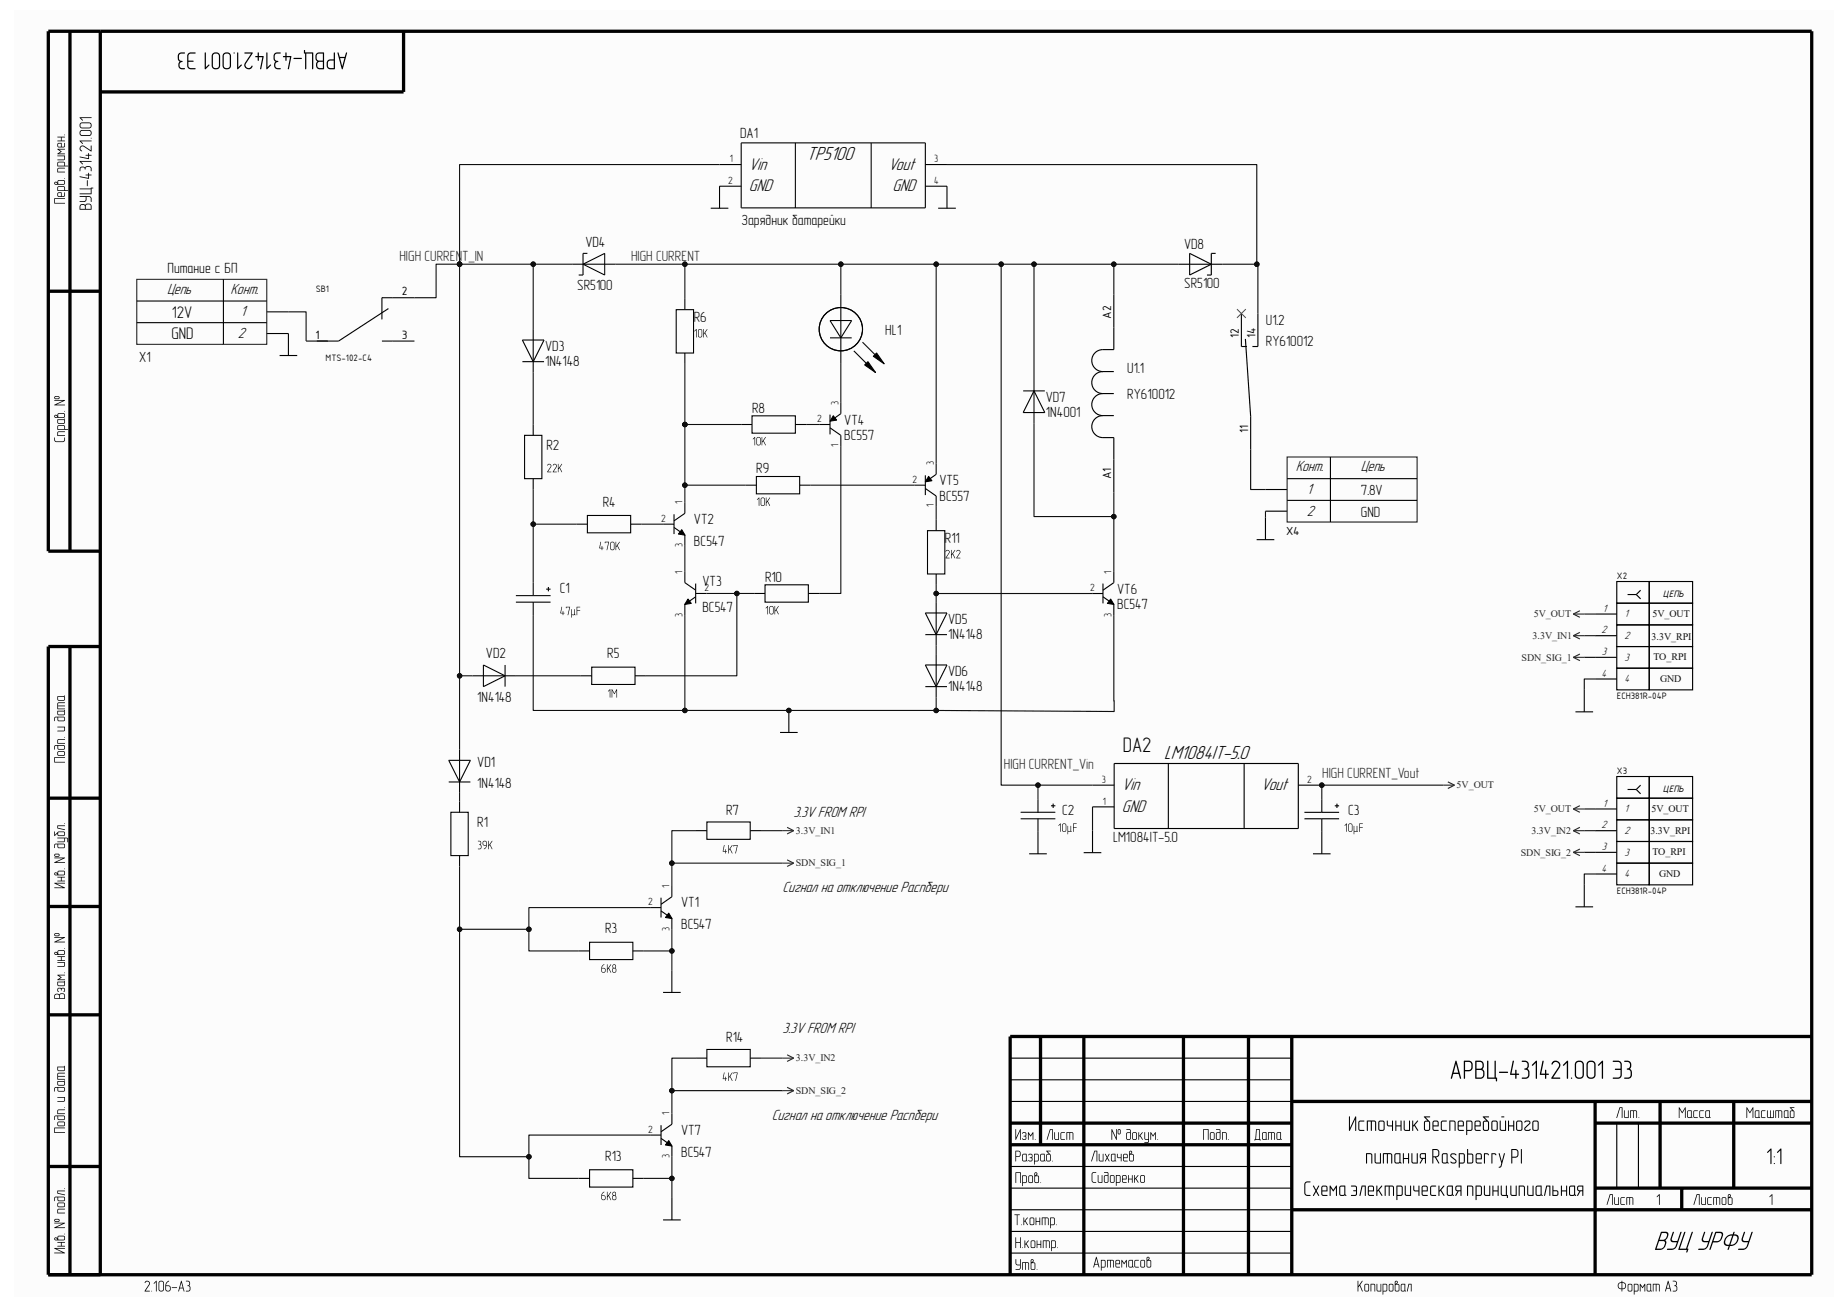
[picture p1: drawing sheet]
<svg xmlns="http://www.w3.org/2000/svg" width="297mm" height="210mm" viewBox="0 0 297 210" stroke-linecap="round" stroke-linejoin="round" font-family="sans-serif">
<defs><g id="words">
<text font-size="3.4" x="180.6" y="121">DA2</text>
<g font-size="3.2">
<text x="129.7" y="25.8">TP5100</text>
<text x="187.2" y="122.1">LM1084IT-5.0</text>
</g>
<g font-size="2.9">
<text x="120.4" y="27.3">Vin</text>
<text x="142.9" y="27.3">Vout</text>
<text x="120.4" y="30.8">GND</text>
<text x="143.5" y="30.8">GND</text>
<text x="180.4" y="127.1">Vin</text>
<text x="180.4" y="130.6">GND</text>
<text x="202.8" y="127.1">Vout</text>
</g>
<g font-size="2.7">
<text x="27.6" y="51.1">12V</text>
<text x="27.6" y="54.4">GND</text>
</g>
<g font-size="2.5">
<text x="26.9" y="47.2">Цепь</text>
<text x="37.1" y="47.2">Конт.</text>
<text x="38.7" y="50.8">1</text>
<text x="38.3" y="54.4">2</text>
<text x="208.4" y="75.7">Конт.</text>
<text x="218.8" y="75.7">Цепь</text>
<text x="210.1" y="79.4">1</text>
<text x="210.1" y="82.9">2</text>
<text x="127.6" y="131.3">3.3V FROM RPI</text>
<text x="125.9" y="143.5">Сигнал на отключение Распбери</text>
<text x="125.9" y="166.2">3.3V FROM RPI</text>
<text x="124.1" y="180.1">Сигнал на отключение Распбери</text>
</g>
<g font-size="2.4">
<text x="119" y="22.3">DA1</text>
<text x="94.1" y="39.7">VD4</text>
<text x="119.3" y="36.2">Зарядник батарейки</text>
<text x="190.4" y="40">VD8</text>
<text x="26.9" y="43.9">Питание с БП</text>
<text x="92.8" y="46.7">SR5100</text>
<text x="190.4" y="46.4">SR5100</text>
<text x="111.5" y="51.8">R6</text>
<text x="142.4" y="53.9">HL1</text>
<text x="203.5" y="52.2">U1.2</text>
<text x="22.4" y="58.2">X1</text>
<text x="87.7" y="58.9">1N4148</text>
<text x="87.7" y="56.5">VD3</text>
<text x="181.3" y="59.9">U1.1</text>
<text x="203.5" y="55.7">RY610012</text>
<text x="168.2" y="64.6">VD7</text>
<text x="181.3" y="64.1">RY610012</text>
<text x="120.9" y="66.3">R8</text>
<text x="135.8" y="70.8">BC557</text>
<text x="135.8" y="68.3">VT4</text>
<text x="168.2" y="67.1">1N4001</text>
<text x="87.9" y="72.4">R2</text>
<text x="121.6" y="76.1">R9</text>
<text x="96.9" y="81.5">R4</text>
<text x="151.1" y="80.5">BC557</text>
<text x="151.1" y="78.1">VT5</text>
<text x="218.8" y="79.6">7.8V</text>
<text x="218.8" y="83.1">GND</text>
<text x="111.6" y="87.8">BC547</text>
<text x="111.6" y="84.3">VT2</text>
<text x="151.9" y="87.3">R11</text>
<text x="90" y="95.4">C1</text>
<text x="112.9" y="94.2">VT3</text>
<text x="123" y="93.5">R10</text>
<text x="179.7" y="95.5">VT6</text>
<text x="112.9" y="98.4">BC547</text>
<text x="152.5" y="100.3">VD5</text>
<text x="179.7" y="98">BC547</text>
<text x="78.1" y="105.9">VD2</text>
<text x="97.7" y="105.9">R5</text>
<text x="152.5" y="102.8">1N4148</text>
<text x="76.8" y="112.9">1N4148</text>
<text x="152.5" y="111.2">1N4148</text>
<text x="152.5" y="108.7">VD6</text>
<text x="76.8" y="123.3">VD1</text>
<text x="76.8" y="126.8">1N4148</text>
<text x="116.8" y="131">R7</text>
<text x="170.8" y="131">C2</text>
<text x="216.8" y="131">C3</text>
<text x="76.8" y="133.1">R1</text>
<text x="179" y="135.3">LM1084IT-5.0</text>
<text x="109.5" y="149.4">BC547</text>
<text x="109.5" y="145.9">VT1</text>
<text x="97.3" y="150.1">R3</text>
<text x="116.8" y="167.6">R14</text>
<text x="109.5" y="182.5">VT7</text>
<text x="97.3" y="186.7">R13</text>
<text x="109.5" y="186">BC547</text>
</g>
<g font-size="2.4" fill="#262626">
<text x="64.2" y="42">HIGH CURRENT_IN</text>
<text x="101.5" y="42">HIGH CURRENT</text>
<text x="161.4" y="123.7">HIGH CURRENT_Vin</text>
<text x="212.6" y="125.1">HIGH CURRENT_Vout</text>
</g>
<text font-size="2" x="206.8" y="86.1">X4</text>
<g font-size="1.9">
<text x="64.6" y="47.5">2</text>
<text x="178.7" y="51.3" transform="rotate(-90 178.7 51.3)">A2</text>
<text x="50.8" y="54.4">1</text>
<text x="64.6" y="54.4">3</text>
<text x="199.2" y="54.3" transform="rotate(-90 199.2 54.3)">12</text>
<text x="201.9" y="54.3" transform="rotate(-90 201.9 54.3)">14</text>
<text x="200.7" y="69.6" transform="rotate(-90 200.7 69.6)">11</text>
<text x="178.7" y="77" transform="rotate(-90 178.7 77)">A1</text>
</g>
<g font-size="1.8">
<text x="257.5" y="101.9">2</text>
<text x="257.8" y="98.3">1</text>
<text x="261.2" y="99.2">1</text>
<text x="257.6" y="105.3">3</text>
<text x="261.2" y="102.7">2</text>
<text x="261.2" y="106.2">3</text>
<text x="257.5" y="108.8">4</text>
<text x="261.2" y="109.7">4</text>
<text x="257.8" y="129.7">1</text>
<text x="261.2" y="130.6">1</text>
<text x="257.5" y="133.2">2</text>
<text x="257.6" y="136.7">3</text>
<text x="261.2" y="134.1">2</text>
<text x="261.2" y="137.6">3</text>
<text x="257.5" y="140.2">4</text>
<text x="261.2" y="141.1">4</text>
</g>
<g font-size="1.7">
<text x="117.1" y="29.5">2</text>
<text x="117.3" y="26.1">1</text>
<text x="150.2" y="26.1">3</text>
<text x="150.2" y="29.5">4</text>
<text x="134.8" y="65.1" transform="rotate(-90 134.8 65.1)">3</text>
<text x="131.4" y="67.9">2</text>
<text x="134.8" y="71.8" transform="rotate(-90 134.8 71.8)">1</text>
<text x="146.7" y="77.6">2</text>
<text x="150.2" y="74.8" transform="rotate(-90 150.2 74.8)">3</text>
<text x="106.3" y="83.9">2</text>
<text x="109.8" y="81.1" transform="rotate(-90 109.8 81.1)">1</text>
<text x="150.2" y="81.6" transform="rotate(-90 150.2 81.6)">1</text>
<text x="109.8" y="88" transform="rotate(-90 109.8 88)">3</text>
<text x="109.8" y="92.3" transform="rotate(-90 109.8 92.3)">1</text>
<text x="113.3" y="95">2</text>
<text x="175.3" y="95">2</text>
<text x="178.7" y="92.3" transform="rotate(-90 178.7 92.3)">1</text>
<text x="109.8" y="99.2" transform="rotate(-90 109.8 99.2)">3</text>
<text x="178.7" y="99.2" transform="rotate(-90 178.7 99.2)">3</text>
<text x="177.2" y="125.9">3</text>
<text x="210.2" y="125.9">2</text>
<text x="177.3" y="129.4">1</text>
<text x="107.7" y="142.8" transform="rotate(-90 107.7 142.8)">1</text>
<text x="104.2" y="145.6">2</text>
<text x="107.7" y="149.7" transform="rotate(-90 107.7 149.7)">3</text>
<text x="107.7" y="179.4" transform="rotate(-90 107.7 179.4)">1</text>
<text x="104.2" y="182.2">2</text>
<text x="107.7" y="186.3" transform="rotate(-90 107.7 186.3)">3</text>
</g>
<g font-size="1.6" fill="#262626">
<text x="246.6" y="99.3">5V_OUT</text>
<text x="244.7" y="106.3">SDN_SIG_1</text>
<text x="246.4" y="102.7">3.3V_IN1</text>
<text x="234.2" y="126.8">5V_OUT</text>
<text x="246.6" y="130.6">5V_OUT</text>
<text x="128" y="134.1">3.3V_IN1</text>
<text x="244.6" y="137.6">SDN_SIG_2</text>
<text x="246.3" y="134.1">3.3V_IN2</text>
<text x="128" y="139.3">SDN_SIG_1</text>
<text x="128" y="170.7">3.3V_IN2</text>
<text x="128" y="175.9">SDN_SIG_2</text>
</g>
<g font-size="1.6" fill="#0e0e0e">
<text x="265.7" y="99.3">5V_OUT</text>
<text x="265.6" y="102.9">3.3V_RPI</text>
<text x="265.9" y="106.2">TO_RPI</text>
<text x="267" y="109.7">GND</text>
<text x="265.6" y="130.5">5V_OUT</text>
<text x="265.4" y="134.2">3.3V_RPI</text>
<text x="265.7" y="137.4">TO_RPI</text>
<text x="266.8" y="141">GND</text>
</g>
<g font-size="1.4" fill="#0e0e0e">
<text x="50.8" y="47">SB1</text>
<text x="52.4" y="58">MTS-102-C4</text>
<text x="260" y="93.2">X2</text>
<text x="260" y="112.4">ECH381R-04P</text>
<text x="260" y="124.5">X3</text>
<text x="260" y="143.7">ECH381R-04P</text>
</g>
<g font-size="1.4">
<text x="267.4" y="96">ЦЕПЬ</text>
<text x="267.4" y="127.3">ЦЕПЬ</text>
</g>
</g></defs>
<path d="M2.2 1.5h292.6v207h-292.6z" fill-rule="evenodd" fill="#fcfcfc"/>
<g fill="none" stroke="#000" stroke-width=".53">
<path d="M11.3 5v83.6M16.1 5v200M64.9 5v9.8h-48.8M7.8 46.8h8.3M16.1 88.6h-8.3v-83.6h283.5v200h-283.5v-101h8.3M11.3 104v101M7.8 128.3h8.3M7.8 145.8h8.3M7.8 163.2h8.3M167.3 166.7v17.4M174.3 166.7v38.3M190.3 166.7v38.3"/>
<path d="M200.8 166.7v38.3M207.7 177.1h83.6M207.7 166.7v38.3M256.5 177.1v27.9M267 177.1v14M278.8 177.1v14M291.3 166.7h-128.9v38.3M7.8 187.6h8.3M162.4 180.6h45.3M162.4 184.1h45.3M207.7 194.5h83.6M256.5 180.6h34.8"/>
<path d="M256.5 191.1h34.8M270.4 191.1v3.4"/>
</g>
<g fill="none" stroke="#000" stroke-width=".18">
<path d="M84 54.7l1.7 3.5M85.7 52.9v7M85.7 68.3v1.7M85.7 77v1.7M162.4 177.1h45.3M162.4 173.6h45.3M162.4 170.2h45.3M162.4 198h45.3M162.4 194.5h45.3M162.4 191.1h45.3M162.4 187.6h45.3M260 180.6v10.5"/>
<path d="M263.5 180.6v10.5M162.4 201.5h45.3"/>
</g>
<g fill="#000">
<path d="M266.8 192l.1 .1-.1 1.7v-1.6l-.3 .3h-.1z"/>
<path d="M54.3 8.5h.2l.1 .7h.8l.2-.7 .1-.1 .1 .1-.8 2.6zM54.7 9.3l.3 1.4 .4-1.4zM52.8 9.9l-.1 .2 .1 .7 .9 .1v-1.2zM53.7 8.5h.2v2.5l-.1 .1a1.12 1.12 0 0 1-1.1-.1 .95 .95 0 0 1 .3-1.4l.7-.1zM51.1 10.1l-.1 .4a.39 .39 0 0 0 .4 .5h.5v-1.1zM51 8.7l-.1 .3 .1 .6 .9 .1v-1.1zM50.9 8.6l.4-.2h.8v2.6l-.1 .1a1.07 1.07 0 0 1-1-.1l-.2-.7 .2-.4a.91 .91 0 0 1-.1-1.3zM48.9 8.1h.1l.1 .3h1.2v2.7l-.1-.1v-2.4h-.9v2.4l-.2 .1v-2.5l-.2-.1zM47.2 9.3h1.3v.1v.1h-1.2zM45.9 8.4l.2 .1v.5h.7l.1 .1-.5 2-.1-.1 .3-1.8h-.5v.5l-.2 .1v-.6l-.4-.1 .4-.1zM44.2 8.6l.2-.2h.7v.2h-.7l-.2 .3v.6l.6 .4a.55 .55 0 0 0-.5 .5 .55 .55 0 0 0 .4 .6h.4a.71 .71 0 0 1-.9-.1 .71 .71 0 0 1 .1-1 .97 .97 0 0 1-.1-1.3zM42.8 8.4l.2 .1v2.3l.5-.4 .1 .1-.7 .6-.1-.1zM41.5 8.4l.1 .1v.5h.7l.1 .1-.5 2-.1-.1 .4-1.8h-.6v.5l-.1 .1-.1-.6-.4-.1 .4-.1zM39.3 8.4h1.3v.1l-1 1.7a.51 .51 0 0 0 .2 .7 .51 .51 0 0 0 .7-.3h.1a.66 .66 0 0 1-.9 .5 .66 .66 0 0 1-.3-1l1-1.5h-1zM38.1 8.4l.2 .1v2.3l.5-.4 .1 .1-.7 .6-.1-.1zM37.6 8.5a.1 .1 0 0 1 .2 0 .1 .1 0 0 1-.2 0zM36 8.6a.7 .7 0 0 1 .7-.2 .7 .7 0 0 1 .4 .6v1.6a.69 .69 0 0 1-.6 .6 .69 .69 0 0 1-.7-.6v-1.6zM36.1 8.7l-.1 .3v1.6a.5 .5 0 0 0 .5 .4 .5 .5 0 0 0 .5-.4l-.1-1.7-.3-.3zM34.2 8.6a.7 .7 0 0 1 .7-.2 .7 .7 0 0 1 .5 .6v1.6a.69 .69 0 0 1-.7 .6 .69 .69 0 0 1-.7-.6v-1.6zM34.3 8.7l-.1 .3v1.6a.5 .5 0 0 0 .5 .4 .5 .5 0 0 0 .5-.4v-1.7l-.4-.3zM32.9 8.4l.2 .1v2.3l.5-.4 .1 .1-.7 .6-.1-.1zM30.3 8.6l.2-.2h.9v.2h-.9l-.2 .4v.7h.7l.1 .1-.1 .1h-.7v.8l.2 .2 .9 .1v.1h-.9l-.3-.2-.1-1.9zM28.8 8.6l.2-.2h.7v.2h-.7l-.2 .3v.6l.6 .4a.55 .55 0 0 0-.5 .5 .55 .55 0 0 0 .4 .6h.4a.71 .71 0 0 1-.9-.1 .71 .71 0 0 1 .1-1 .97 .97 0 0 1-.1-1.3z"/>
<path d="M13 33l-.1 .6h.8l-.1-.6-.2-.1zM13.9 33l-.1 .6h.8l-.1-.6-.2-.1zM12.9 32.9l.5-.1 .3 .2a.59 .59 0 0 1 .6-.3 .59 .59 0 0 1 .4 .5v.5h-1.8l-.1-.5zM12.8 31.6l1.5-.1a.42 .42 0 0 1 .4 .5v.5l-.1-.7-.2-.1h-.5v.4a.41 .41 0 0 1-.4 .4l-.7-.1 .9-.1 .1-.6h-.9zM12.8 30.3h1.8l.1-.1h.3l-.3 .1v.9h-1.9l.1-.1h1.7v-.7h-1.7zM14 29h.1l-.1 .9zM12.8 28.4l1.4 .2v-.4h-.4v-.1h.4v-.3l.1 .3h.4l-.4 .1-.1 .6-1.4-.3zM12.9 26.9l.4-.1 .4 .1a.58 .58 0 0 1 .8-.2 .58 .58 0 0 1 .2 .8l-.1-.5-.2-.1h-.5l-.2 .4a.39 .39 0 0 0-.4-.4 .39 .39 0 0 0-.4 .3v.3l-.1-.3zM12.8 25.9l1.9 .1h-1.7l.3 .3v.1zM12.8 25.2l1.4 .2v-.4h-.4v-.1h.4v-.3l.1 .3 .4 .1h-.4l-.1 .6-1.4-.3zM12.9 23.6a.45 .45 0 0 1 .6-.1l1.1 .7v-.7l.1-.1v.9l-1.3-.8-.3 .1a.37 .37 0 0 0-.1 .5l.2 .2a.43 .43 0 0 1-.4-.3 .43 .43 0 0 1 .1-.4zM12.8 22.6l1.9 .1h-1.7l.3 .4zM14.6 22.2a.07 .07 0 0 1 .1 0 .07 .07 0 0 1-.1 0zM12.9 21l.3-.1h1.1a.49 .49 0 0 1 .4 .5 .49 .49 0 0 1-.4 .5h-1.1a.5 .5 0 0 1-.4-.4 .5 .5 0 0 1 .1-.5zM13 21.1l-.1 .4 .2 .2h1.2a.35 .35 0 0 0 .3-.3 .35 .35 0 0 0-.3-.4zM12.9 19.8l.3-.1h1.1a.49 .49 0 0 1 .4 .5 .49 .49 0 0 1-.4 .5h-1.1a.5 .5 0 0 1-.4-.4 .5 .5 0 0 1 .1-.5zM13 19.9l-.1 .3 .2 .3h1.2a.35 .35 0 0 0 .3-.3 .35 .35 0 0 0-.3-.4zM12.8 18.9h1.9l-1.7 .1 .3 .3v.1z"/>
<path d="M112 52.9v.1v1.3l-.1-1.2-.3 .2zM112.3 53l.3-.1 .3 .2v.9a.34 .34 0 0 1-.3 .3 .34 .34 0 0 1-.4-.3zM112.4 53.1l-.1 .9a.25 .25 0 0 0 .3 .2 .25 .25 0 0 0 .2-.2v-.9l-.2-.1zM113.1 52.9l.1 .1v.6l.6-.7-.4 .6 .3 .8-.4-.7-.2 .7z"/>
<path d="M8.7 70.4h.1l.1 .4 .1 .2h1.2l.1-.2 .1-.4v.5l-.3 .2h-1.2l-.2-.2zM9.3 69.4h1.1v.1h-1l-.1 .5h1.1v.1h-1.2zM9.4 68.5l-.1 .5h1v-.5zM9.3 68.4h1l.1 .1 .1 .5h.4v.1h-1.7zM9.3 67.6l.1 .4h.9v-.4zM9.2 67.4h1l.2-.1v.7l-.2 .2-.8-.1-.2-.1zM8.8 66.8l.3-.1 .1 .2 .2-.4 .8-.1 .2 .2 .1 .3-.3 .3h-1.2l-.3-.2zM8.9 66.9v.2h.3l-.1-.2zM9.4 66.6v.5l.9-.1v-.4zM10.3 66.1a.1 .1 0 0 1 .2 0 .1 .1 0 0 1-.2 0zM8.9 63.9v.2h.4a.14 .14 0 0 0 .2-.2 .12 .12 0 0 0-.2-.1zM8.7 64.3h1.7v.1l-1.3 .7h1.3v.1h-1.7l.1-.1 1.3-.7h-1.3zM8.8 63.8l.5-.1a.25 .25 0 0 1 .3 .2 .25 .25 0 0 1-.3 .3l-.5-.1z"/>
<path d="M88.1 74.6h.3l.3 .3-.6 .9 .6 .1h-.7l.6-.9-.1-.2a.32 .32 0 0 0-.5 .1zM89 74.6h.3l.3 .3-.6 .9 .6 .1h-.7l.6-.9-.1-.2a.32 .32 0 0 0-.5 .1zM89.7 74.6h.1v.7l.6-.7-.4 .6 .4 .7-.4-.6-.3 .6z"/>
<path d="M121.3 70.3h.1v1.3l-.1-1.2-.3 .2zM121.7 70.4l.3-.1 .3 .1v.9a.34 .34 0 0 1-.3 .3 .34 .34 0 0 1-.4-.3zM121.8 70.4l-.1 .9a.25 .25 0 0 0 .3 .2 .25 .25 0 0 0 .2-.2v-.8l-.2-.1zM122.5 70.3h.1v.7l.6-.7-.4 .6 .3 .7-.4-.6-.2 .6z"/>
<path d="M90.3 97.6h.1l-.2 .9h.3v-.2l.1 .2 .2 .1h-.2l-.1 .3v-.3h-.4zM91 97.6h.7l-.4 1.3 .3-1.2h-.5l-.1 .1zM91.9 98l.1 .7a.2 .2 0 0 0 .2 .1 .2 .2 0 0 0 .2-.1v-.7l.1 .9h-.5l-.1 .4zM92.7 97.6h.6l-.5 .1v.5h.5l-.5 .1v.6z"/>
<path d="M96.6 87.1l.1 .1-.2 .9h.3v-.3v.3h.2l-.2 .1v.3v-.3l-.4-.1zM97.3 87.1l.6 .1-.3 1.3 .2-1.3h-.4l-.1 .2zM98.2 87.2l.3-.1 .3 .2v.9a.34 .34 0 0 1-.3 .3 .34 .34 0 0 1-.4-.3zM98.3 87.3l-.1 .9a.25 .25 0 0 0 .3 .2 .25 .25 0 0 0 .2-.2v-.9l-.2-.1zM99 87.1l.1 .1v.7l.6-.8-.4 .6 .4 .8-.5-.7-.2 .7z"/>
<path d="M123.4 97.5h.1v1.3l-.1-1.2-.3 .2zM123.8 97.5l.3-.1 .3 .2v.9a.34 .34 0 0 1-.3 .3 .34 .34 0 0 1-.4-.3zM123.9 97.6l-.1 .9a.25 .25 0 0 0 .3 .2 .25 .25 0 0 0 .2-.2v-.8l-.2-.2zM124.6 97.5v.7l.6-.7-.3 .5 .3 .8-.4-.7-.2 .7z"/>
<path d="M234.1 170.6l.1 .1 .8 2.7-.1 .1-.3-.8h-.9l-.2 .7-.1 .1-.1-.1zM234.1 171.1l-.3 1.4h.7zM235.6 170.8v1.3h.6a.42 .42 0 0 0 .4-.4v-.5a.42 .42 0 0 0-.4-.4zM235.4 170.6h.1a1.2 1.2 0 0 1 1.1 .1 1.02 1.02 0 0 1-.2 1.6h-.8v1.1l-.2 .1zM237.4 170.8v1.1h.6a.56 .56 0 0 0 .4-.6 .56 .56 0 0 0-.4-.5zM237.4 172.1v1.2h.7a.42 .42 0 0 0 .4-.4v-.4a.42 .42 0 0 0-.4-.4zM237.2 170.6h.1a1.15 1.15 0 0 1 1.1 .1l.2 .3v.4l-.2 .5a.87 .87 0 0 1 .3 .9 .87 .87 0 0 1-.6 .7h-.8l-.1-.1zM239.2 170.6l.1 .1v2.6h1v-2.6l.2-.1v2.7l.2 .1v.5h-.1l-.1-.4h-1.3zM241.1 172.4l1.3-.1 .1 .1-.1 .1h-1.2zM243.3 170.6l.2 .1-.4 1.9h.6v-.5l.1-.1 .1 .1v.5l.4 .2-.4 .1v.5l-.1 .1-.1-.1v-.5h-.8l-.1-.1zM244.7 170.6a.79 .79 0 0 1 1 .2 .79 .79 0 0 1-.1 1.1 .9 .9 0 0 1 .3 1.1 .9 .9 0 0 1-1.1 .5l-.1-.2h.6a.42 .42 0 0 0 .4-.4v-.5a.51 .51 0 0 0-.6-.4v-.1a.61 .61 0 0 0 .5-.4 .61 .61 0 0 0-.2-.7h-.6zM246.4 171.2l.6-.6h.1l.1 2.8-.1 .1-.1-.1v-2.5l-.5 .5zM248.1 170.6l.1 .1-.4 1.9h.6v-.5l.1-.1 .2 .1v.5l.4 .2-.4 .1v.5l-.2 .1-.1-.1v-.5h-.7l-.1-.1zM249.6 170.8a.74 .74 0 0 1 1-.1 .74 .74 0 0 1 .2 1l-1.1 1.6h1.1l.1 .2h-1.4l1.1-1.9a.55 .55 0 0 0-.3-.8 .55 .55 0 0 0-.7 .4l-.1-.1zM252 170.6l.2 .1v2.7l-.1 .1-.1-.1v-2.5l-.5 .5-.2-.1zM252.6 173.4a.11 .11 0 0 1 .2 0 .11 .11 0 0 1-.2 0zM253.4 170.7a.75 .75 0 0 1 .8-.1 .75 .75 0 0 1 .5 .6v1.7a.74 .74 0 0 1-.7 .6 .74 .74 0 0 1-.8-.6v-1.7zM253.6 170.9l-.2 .3v1.7a.53 .53 0 0 0 .6 .4 .53 .53 0 0 0 .5-.4v-1.7a.54 .54 0 0 0-.4-.5 .54 .54 0 0 0-.5 .2zM255.3 170.7a.75 .75 0 0 1 .8-.1 .75 .75 0 0 1 .5 .6v1.7a.74 .74 0 0 1-.8 .6 .74 .74 0 0 1-.7-.6v-1.7zM255.4 170.9l-.1 .3v1.7a.53 .53 0 0 0 .5 .4 .53 .53 0 0 0 .6-.4v-1.7a.54 .54 0 0 0-.4-.5 .54 .54 0 0 0-.6 .2zM257.6 170.6l.2 .1v2.7l-.1 .1-.1-.1v-2.5l-.5 .5-.1-.1zM259.4 170.6h.9l.3 .1 .2 .3-.1 2.2-.4 .3h-.9l-.1-.1 .1-.1h.8a.42 .42 0 0 0 .4-.4v-.8h-.8l-.1-.1 .1-.1h.8v-.7a.42 .42 0 0 0-.4-.4h-.8zM261.2 170.6a.79 .79 0 0 1 1 .2 .79 .79 0 0 1-.1 1.1 .9 .9 0 0 1 .3 1.1 .9 .9 0 0 1-1.1 .5l-.1-.2h.6a.42 .42 0 0 0 .4-.4v-.5a.51 .51 0 0 0-.6-.4v-.1a.61 .61 0 0 0 .5-.4 .61 .61 0 0 0-.2-.7h-.6z"/>
<path d="M260.4 178.1h.5v1.6h-.1v-1.5h-.3l-.5 1.6-.1-.1zM261.2 178.6h.1v.9l.1 .2h.4v-1.1h.1v1.2h-.5l-.2-.2zM262.2 178.6h1v1.2l-.1-.1v-.9l-.1-.1h-.3v1.1l-.1-1.1h-.3v1l-.1 .1zM263.5 179.7a.06 .06 0 0 1 .1 0 .06 .06 0 0 1-.1 0zM270 178.1l.5 .7 .6-.7v1.7l-.2-.1v-1.4l-.4 .7-.4-.7v1.4l-.1 .1zM271.5 178.7l-.1 .9 .4 .1 .1-1zM271.4 178.6h.6v.9l.1 .3h-.5l-.3-.2zM272.4 178.6h.6v.1h-.5l-.1 .1v.8l.6 .1v.1h-.6l-.1-.2zM273.3 178.6h.7v.1h-.5l-.1 .1v.8l.5 .1 .1 .1h-.6l-.1-.2zM274.4 178.7v.9l.4 .1v-1zM274.3 178.6h.6l.1 .9 .1 .3h-.6l-.3-.2z"/>
<path d="M280.9 178.1l.5 .7 .5-.7v1.7l-.1-.1v-1.4l-.4 .7-.4-.7v1.4l-.1 .1zM282.3 178.7v.9l.4 .1 .1-1zM282.3 178.6h.6v.9l.1 .3h-.6l-.2-.2zM283.2 178.6h.7v.1h-.5l-.1 .1v.8l.5 .1 .1 .1h-.6l-.1-.2zM284.2 178.6h.1v.9l.1 .2h.2l.1-1.2 .1 1.2h.3v-1.1h.1v1.2l-1-.1zM285.5 178.6h1l.1 1.2-.1-.1v-.9l-.1-.1h-.3l-.1 1.1v-1.1h-.4v1l-.1 .1zM287 178.7v.9l.4 .1 .1-1zM286.9 178.6h.7v.9l.1 .3h-.6l-.2-.2zM288 178.7l-.1 .9 .5 .1v-.9zM287.8 178.1h.7v.1h-.5l.5 .5 .1 .8-.2 .3h-.4l-.2-.2v-.9l.4-.1z"/>
<path d="M8.7 181.3h1.7v.1h-1.6v.7h1.6v.1h-1.7zM9.3 180.4h1l.1 .1v.5l-.2 .1h-.8l-.2-.2zM9.4 180.5v.5l.9-.1v-.4zM8.8 179.5l1.5-.1 .1 .1v.5l-.2 .1h-.8l-.1-.1-.1-.5h-.2l-.1 .1-.1 .5zM9.4 179.5v.5l.9-.1v-.4zM9.3 178.5l1.1-.1v.1h-1l-.1 .5h1.1v.1h-1.2zM10.3 178.1a.1 .1 0 0 1 .2 0 .1 .1 0 0 1-.2 0zM9.2 176.4h1.2v.6l-.2 .2h-1l.1-.1h.9l.1-.2v-.4h-1zM8.8 174.9l1.5-.1 .1 .2v.4l-.2 .2-.8-.1-.1-.1-.1-.5h-.2l-.1 .1-.1 .5zM9.4 174.9v.5l.9-.1v-.4zM9.3 174l.1 .5 .9-.1v-.4zM9.2 173.9h1l.2-.2v.7l-.2 .2h-.8l-.2-.2zM9.3 172.6l1.1-.1v.1h-.9l-.2 .2v.2l1.2 .1h-1.2v.4h1.1v.1h-1.2zM9.3 171.6l.1 .5 .9-.1v-.3zM9.2 171.5h1l.2-.1v.7l-.2 .1h-.8l-.2-.1zM8.9 160l-.1 .5h.7l-.1-.5zM9.7 159.9l-.1 .6h.7v-.6zM8.8 159.9l.4-.1 .3 .1a.53 .53 0 0 1 .5-.2 .53 .53 0 0 1 .5 .4l-.1 .5h-1.6l-.1-.4zM9.3 158.9l.4-.1 .2 .1a.35 .35 0 0 1 .5 0 .35 .35 0 0 1-.2 .6l.1-.2-.1-.3a.29 .29 0 0 0-.3 .3l-.2-.3h-.3v.5a.38 .38 0 0 1-.1-.6zM9.3 158l.1 .5 .9-.1v-.4zM9.2 157.9h1l.2-.2v.7l-.2 .2h-.8l-.2-.2zM9.2 156.8h1.2v.1h-.9l.4 .3-.4 .3h.9v.1h-1.2l.5-.4zM10.3 156.4a.1 .1 0 0 1 .2 0 .1 .1 0 0 1-.2 0zM9.2 154.7h1.2v.6l-.2 .2h-1l.1-.1h.9l.1-.2v-.4h-1zM9.2 153.8h1.2v.1h-.5v.5h.5v.1h-1.2l.1-.1h.5v-.5h-.5zM8.8 153.1h.3l.1 .1 .2-.4h.8l.2 .1 .1 .4-.3 .3h-1.2l-.3-.2zM8.9 153.2v.2h.3l-.1-.2zM9.4 153v.4h.9v-.5zM10.3 152.5a.1 .1 0 0 1 .2 0 .1 .1 0 0 1-.2 0zM8.9 150.2v.2h.4a.12 .12 0 0 0 .2-.1 .12 .12 0 0 0-.2-.1zM8.7 150.7h1.7v.1l-1.3 .6h1.3v.1h-1.7l.1-.1 1.3-.6h-1.3zM8.8 150.1h.5a.25 .25 0 0 1 .3 .2 .25 .25 0 0 1-.3 .3l-.5-.1zM8.7 121.8h1.7v.1h-1.6v.6h1.6v.1h-1.7zM9.3 120.9l1-.1 .1 .1v.5l-.2 .2-.8-.1-.2-.2zM9.4 121v.4h.9v-.5zM8.8 119.9l1.5-.1 .1 .2v.4l-.2 .2-.8-.1-.1-.1-.1-.5h-.2l-.1 .1-.1 .5zM9.4 119.9v.5h.9v-.4zM9.3 118.9h1.1v.1h-1l-.1 .5h1.1v.1h-1.2zM10.3 118.6a.1 .1 0 0 1 .2 0 .1 .1 0 0 1-.2 0zM9.2 116.9h1.2v.6l-.2 .1h-1l.1-.1h.9l.1-.1v-.4h-1zM8.8 115.3h1.5l.1 .1v.4l-.2 .2h-.8l-.1-.2-.1-.4h-.2h-.1l-.1 .6zM9.4 115.4v.5l.9-.1v-.4zM9.3 114.4l.1 .5 .9-.1v-.4zM9.2 114.3h1l.2-.1v.7l-.2 .1h-.8l-.2-.1zM9.3 113h1.1v.1h-.9l-.2 .1v.3h1.2l-1.2 .1v.3h1.1v.1h-1.2zM9.3 112.1l.1 .5 .9-.1v-.4zM9.2 112h1l.2-.2v.7l-.2 .2h-.8l-.2-.2zM8.7 31.9h1.7v.1h-1.6v.6h1.6v.1h-1.7zM9.4 31.1v.4h.4v-.5zM9.3 31l.6-.1v.6h.3h.1v-.6h.1v.6l-.2 .2-.8-.1-.2-.2zM9.4 30.1l-.1 .5h1v-.5zM9.3 30h1l.1 .1 .1 .5h.4v.1h-1.7zM8.8 29.3l.3-.1 .1 .2 .2-.4h.8l.2 .1 .1 .4-.3 .2h-1.2l-.3-.1zM8.9 29.4v.2h.3l-.1-.2zM9.4 29.1v.5l.9-.1v-.4zM10.3 28.7a.1 .1 0 0 1 .2 0 .1 .1 0 0 1-.2 0zM9.3 27h1.1v.1h-1l-.1 .5h1.1v.1h-1.2zM9.4 26.2l-.1 .4h1v-.5zM9.3 26.1l1-.1 .1 .2 .1 .4h.4v.1h-1.7zM9.2 25h1.2v.6l-.2 .2h-1l.1-.2h.9l.1-.1v-.4h-1zM9.2 23.9h1.2v.2h-.9l.4 .3-.4 .3h.9v.1h-1.2l.5-.4zM9.4 23.1v.5h.4v-.5zM9.3 23h.6v.6h.3l.1-.1v-.5h.1v.6l-.2 .1h-.8l-.2-.2zM9.2 22h1.2v.1h-.5v.5h.5v.1h-1.2l.1-.1h.5v-.5h-.5zM10.3 21.7a.1 .1 0 0 1 .2 0 .1 .1 0 0 1-.2 0z"/>
<path d="M163.4 185.2v.7h.5v-.7zM163.3 185.1l.5-.1a.53 .53 0 0 1 .3 .5 .53 .53 0 0 1-.3 .6h-.4v.6l-.1 .1zM164.5 185.7v.9h.4l.1-.9zM164.4 185.6l.7-.1v1l.1 .3h-.6l-.2-.2zM165.4 185.6a.39 .39 0 0 1 .6 0 .39 .39 0 0 1 0 .6 .35 .35 0 0 1 0 .6 .35 .35 0 0 1-.6-.3l.2 .2 .3-.2a.29 .29 0 0 0-.3-.3l.3-.2v-.3h-.3l-.2 .1zM166.4 185.7v1l.4-.1 .1-.9zM166.3 185.5l.6 .1 .1 .2v.8l-.1 .2h-.5l-.1 .5zM167.4 185.7v.9h.4l.1-.9zM167.3 185.6l.7-.1v1l.1 .3h-.6l-.2-.2zM168.4 185.7v.9h.4v-.9zM168.2 185.1h.8l-.1 .1h-.5l.6 .5v.8l-.2 .3h-.4l-.1-.2v-.9l.4-.2zM169.2 186.7a.06 .06 0 0 1 .1 0 .06 .06 0 0 1-.1 0z"/>
<path d="M163.1 195.3h.9l-.4 .1v1.6l-.1-1.6h-.3zM164.2 197a.06 .06 0 0 1 .1 0 .06 .06 0 0 1-.1 0zM164.6 195.8h.1v.6l.5-.6h.1l-.4 .5 .4 .7-.5-.6-.1 .1v.5h-.1zM165.6 195.9l.5-.1 .2 .1v.9l-.1 .2h-.5l-.1-.1zM165.7 195.9v.9l.4 .1 .1-.9zM166.5 195.8h.2v.6h.4v-.6h.2v1.2h-.2v-.5h-.4v.5h-.2zM167.5 195.8h1.1v1.2h-.1v-1l-.1-.1h-.3v1.1l-.1-1.1h-.4v1.1h-.1zM169 195.9v1h.4l.1-.9zM168.9 195.8h.6l.1 .2v.9l-.1 .1h-.5l-.1 .5zM169.8 197a.1 .1 0 0 1 .2 0 .1 .1 0 0 1-.2 0z"/>
<path d="M163.3 199h.1v.7h.6v-.7h.1v1.7l-.1-.1v-.7h-.6v.7l-.1 .1zM164.4 200.6a.06 .06 0 0 1 .1 0 .06 .06 0 0 1-.1 0zM164.8 199.5h.1v.6l.4-.6h.1l-.3 .5 .3 .7-.4-.6-.1 .1v.5h-.1zM165.8 199.5h.4l.3 .1v.9l-.2 .2h-.4l-.1-.2zM165.9 199.6v.9l.4 .1 .1-.9zM166.7 199.5h.1v.5h.5v-.5h.1v1.2l-.1-.1v-.4h-.5v.4l-.1 .1zM167.7 199.5h1l.1 1.2-.1-.1v-.9l-.1-.1h-.3l-.1 1.1v-1.1h-.4v1l-.1 .1zM169.2 199.6v1h.4l.1-.9zM169.1 199.5h.5l.2 .2v.8l-.2 .2h-.4l-.1 .5zM170 200.6a.06 .06 0 0 1 .1 0 .06 .06 0 0 1-.1 0z"/>
<path d="M163.3 181.6h.1v1.3l.7-1.3v1.7l-.1-.1v-1.3l-.7 1.4zM164.4 182.2a.39 .39 0 0 1 .6-.1 .39 .39 0 0 1 0 .6 .35 .35 0 0 1 0 .6 .35 .35 0 0 1-.6-.2l.2 .1 .3-.1a.29 .29 0 0 0-.3-.4l.3-.1v-.3l-.3-.1-.2 .1zM165.3 182.1l.4 .5 .5-.5v1.2l-.1-.1v-.9l-.4 .5-.3-.5v.9l-.1 .1zM166.4 183.2a.06 .06 0 0 1 .1 0 .06 .06 0 0 1-.1 0zM193.5 181.6h.8v1.7l-.1-.1v-1.5h-.6v1.5l-.1 .1zM194.6 182.1h.5l.2 .1v.9l-.1 .2h-.5l-.1-.1zM194.7 182.2v.9l.4 .1 .1-.9zM195.6 181.6h.5l.1 .1 .1 1.4-.2 .2h-.4l-.2-.2v-.9l.2-.1h.4v-.4h-.5zM195.7 182.2v.9l.4 .1v-1zM196.5 182.1h.6l.1 .1 .1 1.1-.2-.1v-.9l-.5-.1v1l-.1 .1zM197.5 183.2a.06 .06 0 0 1 .1 0 .06 .06 0 0 1-.1 0zM202 181.6h.6v1.6h.1v.2l-.1-.1h-.7l-.2 .1zM202.1 181.7l-.1 1.5h.5v-1.5zM203.1 182.2v.9l.4 .1v-1zM203 182.1h.7v1l.1 .2h-.6l-.2-.1zM203.9 182.1h1l.1 1.2-.1-.1v-.9l-.1-.1h-.3l-.1 1.1v-1.1h-.4v1l-.1 .1zM205.4 182.2v.9l.4 .1 .1-1zM205.3 182.1h.7v1l.1 .2h-.6l-.2-.1z"/>
<path d="M163.3 188.5h.8v1.7h-.1v-1.6h-.6v1.6h-.1zM164.5 189.1v1h.4l.1-.9zM164.4 189h.6l.1 .3v.8l-.1 .1h-.5l-.1 .5zM165.4 189.1l.5-.1 .2 .2v.8l-.1 .2h-.5l-.1-.1zM165.5 189.2v.8l.4 .1 .1-.9zM166.4 188.6a.26 .26 0 0 1 .4 0 .26 .26 0 0 1-.1 .4l.4 .2v.8l-.2 .2h-.4l-.2-.1zM166.5 188.7v.3l.2-.1a.13 .13 0 0 0 0-.2 .13 .13 0 0 0-.2 0zM166.5 189.2v.8l.4 .1 .1-.9zM167.3 190.2a.06 .06 0 0 1 .1 0 .06 .06 0 0 1-.1 0z"/>
<path d="M168.8 181.6h.5v1.6h-.1v-1.5h-.3l-.5 1.6-.1-.1zM169.5 182.1h.2v1l.1 .1h.4v-1.1h.1v1.2h-.5l-.2-.1zM170.6 182.1h.6v.1h-.5l-.1 .1 .1 .8 .5 .1v.1h-.5l-.2-.1zM171.5 182.1h1l.1 1.2-.1-.1v-.9l-.1-.1h-.3l-.1 1.1v-1.1h-.4v1l-.1 .1z"/>
<path d="M175.6 188.6l.7-.1-.1 .1h-.4l-.1 .2v1.1l.1 .2h.5v.1h-.5l-.2-.2-.1-1.2zM176.5 189h.1v1l.2 .1h.4v-1.1h.1v1.2h-.5l-.3-.1zM177.5 188.5h.6l.1 .1 .1 1.4-.2 .2h-.4l-.2-.2v-.9l.2-.1h.4v-.4h-.5zM177.7 189.1l-.1 .9 .5 .1v-1zM178.5 189h.5l.2 .1v.9l-.1 .2h-.5l-.1-.1zM178.6 189.1v.9l.4 .1 .1-.9zM179.6 189.1v1h.4l.1-.9zM179.5 189h.5l.2 .2v.9l-.2 .1h-.4l-.1 .5zM180.6 189.1v.4h.5l-.1-.4zM180.5 189h.4l.3 .1v.6h-.6v.3v.1h.6v.1h-.6l-.1-.1zM181.4 189h.1v.5h.5v-.5h.1v1.2l-.1-.1v-.4h-.5v.4l-.1 .1zM182.4 189h.1v.6l.5-.6h.1l-.4 .5 .3 .7-.4-.6-.1 .1v.5h-.1zM183.4 189h.5l.2 .1v.9l-.1 .2h-.5l-.1-.1zM183.5 189.1v.9l.4 .1 .1-.9z"/>
<path d="M176 185l.5 .1v1.6h-.2v-1.5h-.2l-.6 1.6v-.1zM176.7 185.5l.1 .1v1l.5 .1v-1.1l.1-.1v1.3h-.5l-.2-.2zM177.7 185.5l.4 .5 .3-.5-.3 .7 .3 .6-.3-.5-.4 .5 .3-.6zM178.8 185.7v.9h.4l.1-.9zM178.7 185.6l.7-.1v1l.1 .3h-.6l-.2-.2zM179.6 185.5l.1 .1 .1 .5h.4v-.5l.1-.1v1.3l-.1-.1v-.5h-.4l-.2-.1zM180.8 185.7l-.1 .4h.5v-.4zM180.7 185.6l.4-.1 .2 .2v.5h-.6v.3l.1 .1 .5 .1v.1h-.5l-.2-.2zM181.6 185.1a.26 .26 0 0 1 .4 .1 .26 .26 0 0 1-.1 .4l.4 .1v.8l-.1 .3h-.5l-.1-.2zM181.7 185.2v.4l.2-.2a.13 .13 0 0 0 0-.2 .13 .13 0 0 0-.2 0zM181.7 185.7v.9h.4l.1-.8z"/>
<path d="M179.9 181.7l-.1 .5a.12 .12 0 0 0 .2 .1 .12 .12 0 0 0 .1-.1v-.4zM178.7 181.6h.1l.7 1.4v-1.4h.1v1.7h-.1l-.6-1.4v1.3l-.2 .1zM179.8 181.6h.3l.1 .6a.25 .25 0 0 1-.2 .2 .25 .25 0 0 1-.3-.2zM181.1 181.6h.6l.1 .1v1.4l-.1 .2h-.4l-.2-.2v-.9l.2-.1h.4v-.4h-.5zM181.3 182.2l-.1 .9 .4 .1 .1-1zM182.1 182.1h.5l.2 .1v.9l-.1 .2h-.5l-.1-.1zM182.2 182.2v.9l.4 .1 .1-.9zM183.1 182.1h.1v.6l.5-.6h.1l-.4 .5 .3 .7-.4-.6-.1 .1v.5h-.1zM184 182.1h.1l.1 1 .1 .1h.3v-1.1h.1l.1 1.5-.2 .2h-.6v-.1h.6v-.1v-.3h-.4l-.2-.2zM185 182.1l.4 .5 .4-.5v1.2l-.1-.1v-.9l-.3 .5-.3-.5v.9l-.1 .1zM186.1 183.2a.06 .06 0 0 1 .1 0 .06 .06 0 0 1-.1 0z"/>
<path d="M209.9 190.1l.3-.1 .5 .1-.6 .1-.2 .1v1.6l.2 .2 .6 .1-.5 .1a.5 .5 0 0 1-.5-.5v-1.3zM211.2 190.7h.1l.3 .6 .4-.6h.1l-.4 .8 .4 .8h-.1l-.4-.6-.3 .6h-.1l.3-.8zM212.7 190.9l-.1 .5h.7v-.5zM212.6 190.7l.5-.1 .4 .3v.7h-.9v.4l.1 .1 .8 .1v.1h-.8l-.2-.2v-1.1zM213.8 190.7h.2l.4 .6 .4-.6h.2v1.6l-.2-.1v-1.2l-.4 .6-.4-.6v1.2l-.2 .1zM215.6 190.9l-.1 1.1 .6 .1 .1-.1v-1.2zM215.5 190.7h.8v1.3l.2 .3-.2-.1-.6 .1-.3-.2v-1.1zM217.3 190.7h.7l.2 .2v1.1l-.2 .3h-.7v-.1l.6-.1 .2-.1v-.4l-.5-.1 .5-.1-.1-.5-.7-.1zM219 190.7h.6v1.6l-.1-.1v-1.4h-.4l-.3 1.5h-.2zM220.2 190.9l-.1 .5h.7l-.1-.5zM220 190.7l.6-.1 .3 .3v.7h-.8v.4l.1 .1 .7 .1v.1h-.7l-.2-.2v-1.1zM221.3 190.7h.2v.7l.6-.7h.2l-.5 .7 .5 .8-.1 .1-.6-.8-.1 .2v.6h-.2zM222.7 190.7l1.1-.1 .3 .1 .1 .3-.1 1.3-.1-.1v-1.2l-.2-.2h-.3l-.1 1.5-.1-1.5h-.5v1.4l-.1 .1zM224.7 190.8v1.4l.6-.1 .1-.1v-1.1zM224.6 190.7h.8l.2 .3v1.1l-.2 .2h-.7l-.1 .7-.1-.1zM225.9 190.7h.2v1.3l.7 .2v-1.5h.1v1.6h-.7l-.3-.2zM227.3 190.7h.1l.1 .7h.6v-.7h.1v1.6l-.1-.1v-.6h-.6l-.2-.2zM228.8 190.9v.5h.6v-.5zM228.7 190.7l.6-.1 .3 .3v.7h-.8v.4l.1 .1 .7 .1v.1h-.8l-.2-.2v-1.1zM230.1 190.7h.8v.1h-.7l-.1 .2v1l.8 .2v.1h-.7l-.2-.2v-1.1zM231.3 190.7h.2v.7l.6-.7h.2l-.5 .7 .5 .8-.1 .1-.6-.8-.1 .2v.6h-.2zM232.9 190.9l-.1 1.1 .6 .1 .1-.1v-1.2zM232.7 190.7h.9v1.3l.2 .3-.2-.1-.6 .1-.3-.2-.1-1.1zM234.2 190.9v.5h.7v-.6zM234.1 190.7h.9v1.6l-.1-.1v-.6h-.3l-.4 .7h-.2l.4-.7a.48 .48 0 0 1-.4-.4 .48 .48 0 0 1 .1-.5zM235.9 190.7h.8l.2 .1v1.5l-.1-.1-.1-1.3-.6-.1v1.4l-.2 .1zM237.4 190.8v1.4l.6-.1 .1-.1v-1.1zM237.3 190.7h.8l.2 .3v1.1l-.2 .2h-.7v.7l-.1-.1zM238.6 190.7h.2v1.3l.7 .2v-1.5h.1v1.6h-.6l-.4-.2zM240 190.7h.2v.7h.6v-.7h.2v1.6l-.2-.1v-.6h-.6v.6l-.2 .1zM241.3 190.7h.2v1.4l.6 .1v-1.5h.2v1.5h.2v.4h-.2v-.3h-.8l-.1-.2zM242.9 190.7h.1l.1 1.3 .6 .2v-1.5h.2v1.6h-.7l-.3-.2zM244.2 190.7h.8l.2 .1v1.5l-.1-.1-.1-1.3-.6-.1v1.4l-.2 .1zM245.6 190.7h.1l.1 1.3 .6 .2v-1.5h.2v1.6h-.7l-.3-.2zM247.1 190.9v1.1l.5 .1 .1-.1v-1.2zM247 190.7h.9v1.3l.2 .3-.3-.1-.5 .1-.4-.2v-1.1zM248.7 190.7h.6v1.6l-.2-.1v-1.4h-.3l-.3 1.5h-.2zM249.7 190.7h.1v.7h.5a.48 .48 0 0 1 .3 .5 .48 .48 0 0 1-.3 .4h-.6zM249.8 191.6v.6l.6-.1v-.5zM251 190.7h.2v.7h.6v-.7h.2v1.6l-.2-.1v-.6h-.6v.6l-.2 .1zM252.5 190.9v1.1l.5 .1 .1-.1v-1.2zM252.4 190.7h.9v1.3l.1 .3-.2-.1-.6 .1-.3-.2v-1.1zM253.8 190.9v.5h.6v-.6zM253.7 190.7h.9v1.6l-.2-.1v-.6h-.2l-.4 .7h-.2l.4-.7a.48 .48 0 0 1-.4-.4 .48 .48 0 0 1 .1-.5z"/>
<path d="M216.9 179.5l.2 .1v1.8l.8-1.8 .2-.1v2.3h-.2v-1.8l-.8 1.8h-.2zM218.5 180.3l.9-.1-.1 .2-.7 .1v1l.1 .2h.7v.1h-.8l-.2-.1v-1.2zM219.8 180.2h1.2l.2 .1 .1 .2v1.3h-.2v-1.3l-.1-.1h-.4l-.1 1.5-.1-1.5h-.4v1.4h-.2zM221.7 180.3l.6-.1 .3 .2 .1 1.1-.2 .3h-.7l-.1-.1-.1-1.2zM221.9 180.4l-.1 1.2 .6 .1 .1-.2v-1l-.2-.1zM223 180.2h.2v.7l.1 .1h.5v-.7l.2-.1v1.6h-.2v-.7h-.6l-.2-.2zM224.4 180.2l.1 .1v.7h.7v-.7l.2-.1v1.6h-.2v-.7h-.7v.7h-.1zM225.7 180.2l.2 .1v1.2l.2 .2h.5v-1.4l.1-.1v1.6l-.6 .1-.4-.2zM227.1 180.2l.2 .1v.7l.6-.8h.1l-.5 .7 .6 .8-.1 .2-.6-.9-.1 .2-.1 .6h-.1zM229.2 180.4v1.2l.5 .1 .1-.2v-1l-.2-.1zM229 179.5h1l-.1 .2h-.6l.7 .7v1.1l-.2 .3h-.6l-.2-.1v-1.3l.2-.2h.3zM230.6 180.4l-.1 .6h.7l-.1-.6zM230.4 180.3l.6-.1 .3 .2v.7h-.8v.4l.1 .2h.7v.1h-.7l-.2-.1-.1-1.2zM231.8 180.3l.8-.1v.1l-.6 .1-.1 .1v1.1l.7 .1v.1h-.7l-.2-.1v-1.2zM233.1 180.2h.8l.1 .2 .1 1.4h-.2v-1.3l-.7-.1v1.4h-.1zM234.6 180.4v.6h.6v-.6zM234.5 180.3l.6-.1 .3 .2v.7h-.8v.4l.1 .2h.7v.1h-.8l-.2-.1v-1.2zM235.9 180.4v1.3h.6l.1-.2v-1zM235.8 180.2h.8l.2 .3v1.2l-.2 .1-.7 .1v.6h-.1zM237.3 180.4v.6h.6v-.6zM237.2 180.3l.6-.1 .3 .2v.7h-.8v.4l.1 .2h.7v.1h-.8l-.2-.1v-1.2zM238.7 180.4l-.1 1.2 .6 .1 .1-.2v-1l-.2-.1zM238.5 179.5h.9v.2h-.7l.7 .7 .1 1.1-.3 .3h-.5l-.2-.1v-1.3l.2-.2h.3zM239.9 180.3l.6-.1 .3 .2v1.1l-.2 .3h-.6l-.2-.1v-1.2zM240 180.4v1.2l.6 .1 .1-.2v-1l-.2-.1zM241.4 179.5l.5 .1-.4 .1zM241.2 180.2l.1 .1v1.2l.2 .2h.5v-1.4l.2-.1v1.6l-.7 .1-.3-.2zM242.5 180.2l.2 .1v.7h.6v-.7l.2-.1v1.6h-.2v-.7h-.6v.7h-.2zM243.9 180.3l.6-.1 .3 .2v1.1l-.2 .3h-.6l-.2-.1v-1.2zM244 180.4v1.2l.6 .1 .1-.2-.1-1-.1-.1zM245.2 180.3a.57 .57 0 0 1 .9 .2l-.8 1 .1 .2h.5l.2-.2v.2l-.3 .2-.5-.1-.2-.1v-.3l.8-.9-.1-.1h-.4l-.2 .1zM246.5 180.3l.6-.1 .3 .2v1.1l-.2 .3h-.6l-.2-.1v-1.2zM246.6 180.4v1.2l.6 .1 .1-.2v-1l-.2-.1z"/>
<path d="M219.7 185.5h.8l.2 .1v1.5l-.2-.1v-1.3l-.7-.1v1.4l-.1 .1zM221.1 185.5h.1v1.3l.2 .1h.5v-1.4h.1v1.6h-.6l-.3-.2zM222.4 185.5l1.1-.1 .3 .1 .1 .3v1.3l-.2-.1v-1.2l-.2-.2h-.3l-.1 1.5-.1-1.5h-.5v1.4l-.1 .1zM224.4 185.7v1.1l.5 .1 .1-.1v-1.2zM224.3 185.5h.9v1.3l.2 .3-.3-.1-.5 .1-.4-.2v-1.1zM225.6 185.5h.2v.7h.6v-.7h.2v1.6l-.2-.1v-.6h-.6v.6l-.2 .1zM227 185.5h.1v1.3l.2 .1h.5v-1.4h.2v1.6h-.7l-.3-.2zM228.5 185.7v.4l.6 .1v-.6zM228.4 185.5h.9v1.6l-.2-.1v-.6h-.2l-.4 .7h-.2l.4-.7a.48 .48 0 0 1-.4-.4 .48 .48 0 0 1 .1-.5zM230.5 184.9v1l.7-.1 .1-.2-.1-.6zM230.3 184.8h.7a.69 .69 0 0 1 .5 .6 .69 .69 0 0 1-.6 .7l.5 1h-.1l-.6-1h-.2v.9l-.2 .1zM232.1 185.7l-.1 1.1 .5 .1 .1-.1v-1.2zM231.9 185.5l.3-.1 .5 .1 .1 1.3 .1 .3-.2-.1-.5 .1-.3-.2-.1-1.1zM233.3 185.6a.51 .51 0 0 1 .9 .2h-.1a.38 .38 0 0 0-.4-.2 .38 .38 0 0 0-.3 .3l.7 .6a.47 .47 0 0 1-.1 .6 .47 .47 0 0 1-.7-.1l-.1-.1 .1-.1a.38 .38 0 0 0 .4 .2 .38 .38 0 0 0 .3-.3l-.8-.7zM234.7 185.6v1.3h.6l.1-.1v-1.1zM234.6 185.5h.8l.2 .3-.1 1.1-.1 .2h-.7v.7l-.1-.1zM236.1 185.7v1.2h.5l.2-.1-.1-1zM235.9 184.8l.2 .1v.6h.6l.2 .2v1.1l-.2 .3h-.8zM237.5 185.7v.6h.6v-.6zM237.4 185.5l.6-.1 .3 .2v.8h-.8v.4l.1 .1 .7 .1v.1h-.8l-.2-.2v-1.1zM238.6 185.5h.6l.2 .2-.1 .1-.1-.2h-.4l-.1 1.5-.1-.1zM239.8 185.5h.6l.2 .2-.1 .1-.1-.2h-.4l-.1 1.5-.1-.1zM241 185.5h.2l.3 1.3 .3-1.3h.2l-.5 2a.23 .23 0 0 1-.2 .3 .23 .23 0 0 1-.3-.2h.3l.1-.6zM243.2 184.9v1.1h.6l.2-.2v-.7l-.2-.1zM243 184.8h.7a.5 .5 0 0 1 .5 .5v.4a.5 .5 0 0 1-.5 .5h-.5v.8l-.2 .1zM244.6 184.8l.1 .1v2.1l-.1 .1v-.1z"/>
<path d="M258.9 192l.4 .1v1.6h-.1v-1.6h-.2l-.6 1.7v-.1zM259.6 192.5l.1 .1v.9l.1 .1h.4v-1l.1-.1v1.2l-.5 .1-.2-.2zM260.6 192.6l.7-.1v.1l-.5 .1-.1 .1v.8h.5l.1 .1h-.6l-.1-.1zM261.5 192.5l1.1 .1v1.1h-.1v-1l-.4-.1v1.2l-.1-1.2h-.3v1.1h-.2zM272.8 192l.5 .1v1.6h-.1v-1.6h-.3l-.5 1.7-.1-.1zM273.6 192.5l.1 .1v.9l.1 .1h.4v-1l.1-.1v1.2l-.5 .1-.2-.2zM274.6 192.6l.6-.1v.1l-.5 .1v.8v.1l.5 .1h-.5l-.1-.1zM275.5 192.5l1 .1 .1 1.1h-.1v-1l-.4-.1-.1 1.2v-1.2h-.4v1.1h-.1zM276.9 192.6l.5-.1 .2 .2v.8l-.1 .2h-.5l-.1-.1zM277 192.7v.9h.4l.1-.9zM277.9 192.1a.26 .26 0 0 1 .4 .1 .26 .26 0 0 1-.1 .3l.4 .2v.8l-.2 .2h-.4l-.1-.1zM278 192.2v.3l.2-.1a.13 .13 0 0 0 0-.2 .13 .13 0 0 0-.2 0zM278 192.7v.9h.4l.1-.9zM284.5 192.4l.5-.4v1.8l-.1-1.6-.3 .3z"/>
<path d="M267.2 198.3l-.3 1.1h.5a.7 .7 0 0 0 .5-1.1zM266.8 199.6l-.4 1.2h.6a.81 .81 0 0 0 .6-1.2zM267.1 198.1h.9a.73 .73 0 0 1 0 1.2l-.2 .1a1.01 1.01 0 0 1-.5 1.5l-1.2 .1zM269 198.1l.2 .1-.3 .9a.29 .29 0 0 0 .2 .5h.6l.5-1.4 .2-.1-.7 2.3-.4 .4a1.46 1.46 0 0 1-1.2 .2v-.2l1.1-.1 .5-.9-.8-.1-.3-.2zM270.9 198.1l.1 .1-.9 2.6h1l.9-2.6 .2-.1-.9 2.7 .2 .1-.3 .5 .1-.4h-1.4zM274.1 198.1l.1 .1-.3 .9a.29 .29 0 0 0 .3 .5h.6l.4-1.4 .2-.1-.7 2.3-.3 .4a1.46 1.46 0 0 1-1.2 .2l-.1-.2 1.2-.1 .4-.9-.8-.1-.3-.2zM276 198.3l-.5 1.3h.6a.89 .89 0 0 0 .6-1.3zM275.9 198.1l1 .1a1.12 1.12 0 0 1-.5 1.5l-.9 .1-.4 1.1-.2 .1zM277.7 199a.63 .63 0 0 0-.3 .6 .63 .63 0 0 0 .5 .6h.2l.5-1.5-.6 .1zM278.8 198.7l-.5 1.5a.95 .95 0 0 0 .9-1.4zM277.6 198.9l.4-.3 .6-.1 .3-.4-.1 .4a.65 .65 0 0 1 .7 .3 .65 .65 0 0 1 0 .7l-.5 .6-.4 .2-.4 .1-.3 .6-.1-.1 .2-.5a.65 .65 0 0 1-.7-.3 .65 .65 0 0 1 0-.8zM280.5 198.1l.1 .1-.3 .9a.29 .29 0 0 0 .3 .5h.6l.4-1.4 .2-.1-.7 2.3-.3 .4a1.46 1.46 0 0 1-1.2 .2l-.1-.2 1.2-.1 .4-.9-.8-.1-.2-.2z"/>
<path d="M284.7 184.7l.2 .1v2.3l-.1 .1-.1-.1v-2.1l-.4 .4-.1-.1zM285.2 187.1a.1 .1 0 0 1 .2 0 .1 .1 0 0 1-.2 0zM285.2 186a.1 .1 0 0 1 .2 0 .1 .1 0 0 1-.2 0zM285.8 185.2l.6-.5 .1 2.4-.1 .1-.1-.1v-2.1l-.4 .4z"/>
<path d="M8.7 200.7h1.7v.1h-1.3l1.3 .7h-1.7l.1-.1h1.3zM9.2 199.7h1.2v.1h-.5v.5h.5v.1h-1.2l.1-.1h.5v-.5h-.5zM8.8 199.1l.3-.1 .1 .1 .2-.4h.8l.2 .2 .1 .3-.3 .3h-1.2l-.3-.2zM8.9 199.1v.2h.3l-.1-.2zM9.4 198.9v.4h.9v-.5zM10.3 198.4a.1 .1 0 0 1 .2 0 .1 .1 0 0 1-.2 0zM8.9 196.2v.2h.4a.14 .14 0 0 0 .2-.2 .12 .12 0 0 0-.2-.1zM8.7 196.6h1.7v.1l-1.3 .7h1.3v.1h-1.7l.1-.1 1.3-.7h-1.3zM8.8 196.1l.5-.1a.25 .25 0 0 1 .3 .2 .25 .25 0 0 1-.3 .3l-.5-.1zM9.3 194.4h1.1v.1h-1l-.1 .5h1.1v.1h-1.2zM9.3 193.4h1l.1 .1v.5l-.2 .1h-.8l-.2-.2zM9.4 193.5v.5l.9-.1v-.4zM8.8 192.5l1.5-.1 .1 .2v.4l-.2 .2h-.8l-.1-.2-.1-.4h-.2h-.1l-.1 .6zM9.4 192.6v.4h.9v-.4zM9.2 191.5h1.2v.1h-1.1v.2l1.1 .3v.1l-1.2-.3zM10.3 191.2a.1 .1 0 0 1 .2 0 .1 .1 0 0 1-.2 0zM8.7 142h1.7v.1h-1.3l1.3 .7h-1.7l.1-.1h1.3zM9.2 141h1.2v.1h-.5v.5h.5v.1h-1.2l.1-.1h.5v-.5h-.5zM8.8 140.4l.3-.1 .1 .1 .2-.4h.8l.2 .2 .1 .3-.3 .3h-1.2l-.3-.2zM8.9 140.4v.2h.3l-.1-.2zM9.4 140.2v.4h.9v-.5zM10.3 139.7a.1 .1 0 0 1 .2 0 .1 .1 0 0 1-.2 0zM8.9 137.4v.2l.4 .1a.14 .14 0 0 0 .2-.2 .12 .12 0 0 0-.2-.1zM8.7 137.9h1.7v.1l-1.3 .6h1.3v.2h-1.7l.1-.2 1.3-.6h-1.3zM8.8 137.4l.5-.1a.25 .25 0 0 1 .3 .2 .25 .25 0 0 1-.3 .3l-.5-.1zM8.8 135.7h1.5l.1 .1v.5l-.2 .1h-.8l-.1-.1-.1-.5h-.2l-.1 .1-.1 .5zM9.4 135.8v.5l.9-.1v-.4zM9.2 134.7h1.6l.2 .2-.1 .5h-.1v-.5l-.1-.1h-.2l-.1 .5-.1 .1h-1.1l.1-.1h1v-.5h-1zM9.4 133.9v.4l.9-.1v-.4zM8.7 133.7l.1 .1v.4l.6-.5h.9l.1 .2v.4l-.2 .1h-.8l-.2-.4-.4 .5zM9.2 132.7h1.2v.2h-1.1v.2l1.1 .3v.1l-1.2-.3zM10.3 132.5a.1 .1 0 0 1 .2 0 .1 .1 0 0 1-.2 0z"/>
<path d="M23.4 206.1a.44 .44 0 0 1 .5-.1 .44 .44 0 0 1 .1 .6l-.6 1h.6l.1 .1h-.8l.7-1.2v-.2a.41 .41 0 0 0-.7 0zM24.3 207.6a.1 .1 0 0 1 .2 0 .1 .1 0 0 1-.2 0zM25.1 206h.1l-.1 1.7v-1.5l-.3 .2h-.1zM25.6 206.1l.4-.1 .3 .2 .1 1.1a.44 .44 0 0 1-.5 .4 .44 .44 0 0 1-.4-.4v-1zM25.7 206.1l-.1 1.2a.32 .32 0 0 0 .3 .3 .32 .32 0 0 0 .3-.3v-1.1l-.2-.1zM26.7 206.8v.5a.32 .32 0 0 0 .3 .3 .32 .32 0 0 0 .3-.3v-.4zM26.8 206.1l.4-.1-.4 .4-.1 .3h.4a.49 .49 0 0 1 .3 .7 .49 .49 0 0 1-.8 .1v-.9zM27.6 207l.9 .1h-.8zM29.1 206h.1l.4 1.7-.2-.5h-.5l-.1 .4h-.1zM29.2 206.2l-.3 .9h.5zM29.9 206a.47 .47 0 0 1 .6 .1 .47 .47 0 0 1-.1 .6 .5 .5 0 0 1 .2 .7 .5 .5 0 0 1-.7 .2l.5-.1 .1-.1v-.4l-.4-.2a.35 .35 0 0 0 .3-.4 .35 .35 0 0 0-.2-.3h-.3z"/>
<path d="M163.3 202.5h.1v.7l.3 .2h.3v-.9h.1v1.3l-.2 .4h-.6l.1-.1 .5-.1 .1-.5-.6-.1-.1-.3zM164.4 203h1l.1 1.2h-.1v-1l-.2-.1h-.2l-.1 1.1-.1-1.1h-.3v1.1h-.1zM165.8 202.5a.26 .26 0 0 1 .4 .1 .26 .26 0 0 1-.1 .4l.4 .1v.9l-.2 .2h-.4l-.1-.1zM165.9 202.6v.4l.2-.2a.13 .13 0 0 0 0-.1 .13 .13 0 0 0-.2-.1zM165.9 203.2v.8l.4 .1 .1-.9zM166.7 204.2a.06 .06 0 0 1 .1 0 .06 .06 0 0 1-.1 0z"/>
<path d="M176.3 202.1l.1 .1 .3 1.6-.1-.4h-.6l-.1 .4h-.1zM176.3 202.4l-.2 .8h.4zM177.2 202.7v1h.4l.1-.9zM177 202.6h.6l.2 .2v.9l-.2 .1h-.4l-.1 .5zM178 202.6l1.1 .1v1.1h-.1v-1l-.1-.1h-.3v1.1l-.1-1.1h-.4v1.1h-.1zM179.5 202.8v.4h.5l-.1-.4zM179.4 202.7l.5-.1 .2 .1v.6h-.6v.3l.1 .1h.5v.1h-.6l-.1-.1zM180.3 202.6l.5 .5 .4-.5v1.2h-.1v-.9l-.3 .4-.3-.4v.9h-.2zM181.6 202.8v.8l.4 .1 .1-1zM181.5 202.7l.7-.1v1l.1 .2h-.6l-.2-.1zM182.5 202.7l.6-.1v.1l-.6 .1v.8l.1 .1h.5v.1h-.5l-.2-.1zM183.4 202.7l.5-.1 .2 .1v.9l-.1 .2h-.5l-.1-.1zM183.5 202.8v.8l.4 .1 .1-.9zM184.4 202.2a.26 .26 0 0 1 .4 0 .26 .26 0 0 1-.1 .4l.4 .2v.8l-.1 .2h-.5l-.1-.1zM184.5 202.3v.3l.2-.1a.13 .13 0 0 0 0-.2 .13 .13 0 0 0-.2 0zM184.5 202.8v.8l.4 .1 .1-.9z"/>
<path d="M218.3 206h.1v.8l.6-.8h.1l-.4 .6 .4 1.1h-.1l-.4-1-.2 .3v.6l-.1 .1zM219.5 206.5l.4-.1 .2 .2 .1 .8-.2 .3h-.4l-.2-.2zM219.6 206.6l-.1 .9 .5 .1v-1zM220.4 206.5h.6l.1 .1v1.1l-.1-.1v-1h-.5v1l-.1 .1zM221.4 206.5h.1v.9l.1 .2h.4v-1.1h.1v1.2h-.5l-.2-.2zM222.4 206.6v1h.5l.1-1zM222.3 206.5h.6l.2 .2v.8l-.2 .2h-.5v.5zM223.4 206.5l.4-.1 .3 .2v.8l-.2 .3h-.4l-.2-.2zM223.5 206.6l-.1 .9 .5 .1v-1zM224.4 206a.26 .26 0 0 1 .4 .1 .26 .26 0 0 1-.2 .4l.4 .1v.8l-.1 .3h-.5l-.1-.2zM224.4 206.1v.4l.2-.2a.13 .13 0 0 0 0-.2 .13 .13 0 0 0-.2 0zM224.4 206.6v.9l.4 .1 .1-.9zM225.4 206.6v.9l.4 .1 .1-1zM225.3 206.5h.7v.9l.1 .3h-.6l-.2-.2zM226.5 206.5h.5v1.2l-.1-.1v-1h-.3l-.2 1-.1 .1z"/>
<path d="M260.4 206.4a.44 .44 0 0 0-.1 .5 .44 .44 0 0 0 .5 .3v-.9zM260.9 206.3v.9a.44 .44 0 0 0 .5-.4 .44 .44 0 0 0-.5-.5zM260.3 206.3l.5-.1v-.2l.1 .2a.56 .56 0 0 1 .6 .6 .56 .56 0 0 1-.6 .5l-.1 .4v-.4a.57 .57 0 0 1-.6-.3 .57 .57 0 0 1 .1-.7zM261.8 206.5l.4-.1 .3 .2v.8l-.2 .3h-.4l-.1-.2zM261.9 206.6v.9l.4 .1 .1-1zM262.9 206.6v1h.4l.1-1zM262.7 206.5h.6l.2 .2v.8l-.2 .2h-.4l-.1 .5zM263.7 206.5l.4 .5 .5-.5v1.2l-.2-.1v-.9l-.3 .4-.3-.4v.9l-.1 .1zM264.9 206.6v.9l.4 .1 .1-1zM264.9 206.5h.6v.9l.1 .3h-.6l-.2-.2zM265.8 206.5h1l.1 1.2-.1-.1v-.9l-.2-.1h-.2l-.1 1.1v-1.1h-.4v1l-.1 .1zM268.2 206h.1l.4 1.7-.2-.5h-.5l-.1 .4h-.1zM268.3 206.2l-.3 .9h.5zM269 206a.47 .47 0 0 1 .6 .1 .47 .47 0 0 1-.1 .6 .5 .5 0 0 1 .2 .7 .5 .5 0 0 1-.7 .2l.4-.1 .2-.1v-.4l-.4-.2a.35 .35 0 0 0 .3-.4 .35 .35 0 0 0-.2-.3h-.3z"/>
</g>
<g fill="none" stroke="#000" stroke-width=".17">
<path d="M84 58.2h3.5M84 54.7h3.5l-1.8 3.5M92 42.5h7M93.8 42.5l3.4-1.8v3.5zM94.5 40.7h-.7v3.5h-.7M108.7 49.8h2.8v7h-2.8zM110.1 48.1v1.7M110.1 56.8v1.7M135.2 47.4v4.1M135.2 54.3v4.2M84.4 70h2.7v7h-2.7zM119.2 68.3h1.7"/>
<path d="M120.9 66.9h7v2.8h-7zM127.9 68.3h1.7M83 96.8h5.5M83 95.8h5.5M85.7 93.7v2.1M85.7 96.8v2.1M87.8 94.7h.7M88.2 94.4v.7M92.7 84.3h1.8M94.5 82.9h6.9v2.8h-6.9zM101.4 84.3h1.8M121.3 95.4h1.7"/>
<path d="M123 94h7v2.8h-7zM130 95.4h1.7"/>
<circle cx="135.2" cy="52.9" r="3.5"/>
</g>
<path d="M133.5 54.3h3.5M133.5 51.5h3.5l-1.8 2.8zM137.3 56.4l2.1 2.1M138.7 55l2.1 2.1" fill="none" stroke="#010101" stroke-width=".17"/>
<path d="M139.6 58.2l1.2 1.7-1.8-1.2z" fill="#010101"/>
<path d="M139.6 58.2l1.2 1.7-1.8-1.2z" fill="none" stroke="#010101" stroke-width=".17"/>
<path d="M141 56.8l1.2 1.7-1.8-1.2z" fill="#010101"/>
<path d="M141 56.8l1.2 1.7-1.8-1.2z" fill="none" stroke="#010101" stroke-width=".17"/>
<g fill="none" stroke="#000" stroke-width=".17">
<path d="M135.2 51.5v2.8M119.9 78h1.7M121.6 76.6h7v2.8h-7zM128.6 78h1.7M148.8 98.6h3.5l-1.8 3.5zM149.2 85.3h2.7v7h-2.7zM150.5 83.6v1.7M150.5 92.3v1.7M150.5 96.8v7M76 108.7h7M77.7 106.9l3.5 1.8-3.5 1.7zM81.2 106.9v3.5"/>
<path d="M93.4 108.7h1.7M95.1 107.3h7v2.8h-7zM102.1 108.7h1.8M125.4 117.8h2.9M126.9 114.2v3.6M148.8 102.1h3.5M148.8 110.4h3.5M148.8 106.9h3.5l-1.8 3.5zM150.5 105.2v7"/>
</g>
<g fill="#000">
<path d="M122 80l.1 .1v1.3l-.1-1.2-.3 .1zM122.4 80.1l.3-.1 .3 .2v.9a.34 .34 0 0 1-.3 .3 .34 .34 0 0 1-.4-.3zM122.5 80.2l-.1 .9a.25 .25 0 0 0 .3 .2 .25 .25 0 0 0 .2-.2v-.9l-.2-.1zM123.2 80l.1 .1-.1 .6 .6-.7-.3 .6 .3 .8-.4-.7-.2 .7z"/>
<path d="M152.2 88.5h.3l.2 .3-.5 .9h.5l-.7 .1 .6-1v-.1a.32 .32 0 0 0-.5 0zM152.9 88.4l.1 .1v.7l.6-.7-.3 .5 .3 .8-.4-.7-.3 .7zM153.9 88.5h.3l.3 .3-.6 .9h.5l-.6 .1 .5-1v-.1a.32 .32 0 0 0-.5 0z"/>
<path d="M98.1 110.8v.1v1.3v-1.2l-.3 .2zM98.4 110.8l.4 .7 .4-.7v1.4l-.1-.1v-1.1l-.3 .6-.3-.6v1.1l-.1 .1z"/>
</g>
<circle cx="126.9" cy="114.2" r=".35" fill="#0e0e0e"/>
<circle cx="126.9" cy="114.2" r=".35" fill="none" stroke="#0e0e0e" stroke-width=".16"/>
<g fill="none" stroke="#000" stroke-width=".17">
<path d="M114.3 33.5h2.8M115.7 26.5h3.5M119.2 29.9h-3.5v3.6M119.2 23h29.6v10.4h-29.6zM127.9 23v10.4M140.1 23v10.4M148.8 29.9h3.5v3.6M148.8 26.5h3.5M150.9 33.5h2.8M131.7 68.3h1.8M133.5 68.8l1.7 1.2v1.7M133.5 66.7v3.2"/>
<path d="M135.2 64.8v1.7l-1.2 .9M147.1 78h1.7M148.8 78.5l1.7 1.3v1.7M148.8 76.4v3.2M150.5 74.5v1.8l-1.2 .8M164.5 62.9h3.5M166.3 61.1v7M166.3 62.9l1.7 3.4h-3.5zM106.6 84.3h1.8M108.4 84.8l1.7 1.2v1.8M108.4 82.7v3.2M110.1 80.8v1.7l-1.7 1.3"/>
<path d="M110.1 92v1.7l1.8 1.2M111.9 96l-1.8 1.2v1.7M111.9 95.4h1.7M111.9 93.8v3.2M72.2 125.7h3.4M72.2 122.3h3.4l-1.7 3.4zM72.5 130.6h2.8v7h-2.8zM73.9 120.5v7M73.9 128.9v1.7M73.9 137.6v1.7M111.9 133.6h1.8M113.7 132.2h6.9v2.8h-6.9z"/>
<path d="M120.6 133.6h1.8M164.1 131.7h5.6M164.1 130.6h5.6M165.5 137.3h2.8M166.9 128.5v2.1M166.9 131.7v5.6M169 129.6h.7M169.4 129.2v.7M93.1 152.9h1.7M94.8 151.5h7v2.8h-7zM101.8 152.9h1.7M104.6 145.9h1.7"/>
<path d="M106.3 146.5l1.7 1.2v1.7M106.3 144.4v3.1M106.6 159.6h2.9M108 142.5v1.7l-1.7 1.2M108 156.1v3.5M111.9 170.2h1.8M113.7 168.8h6.9v2.8h-6.9zM120.6 170.2h1.8"/>
</g>
<g fill="none" stroke="#000" stroke-width=".18">
<path d="M22 48.4h20.9M22 51.9h20.9M35.9 44.9v10.5M42.9 53.6h3.5v3.6M42.9 50.1h3.5M45 57.2h2.8M61.4 54.8h5.2M62.5 49.6l-8.1 5.2h-5.2M66.6 47.9h-5.2v3.5M177.3 59.8a1.77 1.77 0 0 0-1.7 1.7 1.77 1.77 0 0 0 1.7 1.8M177.3 59.8h1.8M179.1 47.4v8.8h-1.8a1.77 1.77 0 0 0-1.7 1.8 1.77 1.77 0 0 0 1.7 1.8"/>
<path d="M189.6 42.5h6.9M191.3 40.7l3.5 1.8-3.5 1.7zM195.5 40.7h-.7v3.5h-.7M199.6 50.4v5.3h.9M200.3 54.5l.8 12.5v5.3M202.3 50.4v5.3h-.9M177.3 66.8a1.77 1.77 0 0 0-1.7 1.8 1.77 1.77 0 0 0 1.7 1.8h1.8v8.8M177.3 63.3a1.77 1.77 0 0 0-1.7 1.8 1.77 1.77 0 0 0 1.7 1.7M177.3 66.8h1.8M177.3 63.3h1.8M203.5 78.7h3.5M207 77h20.9"/>
<path d="M213.9 73.5v10.4M175.6 95.4h1.8M177.4 96l1.7 1.2v1.7M177.4 93.8v3.2M179.1 92v1.7l-1.7 1.2M202.1 86.8h2.8M203.5 83.2v3.6M203.5 82.2h3.5M207 80.5h20.9M256.5 98.7h3.5M260 97h5.2v3.5h-5.2zM260 93.5h5.2v3.5h-5.2z"/>
<path d="M261.7 95.6h1.4M263.1 95.6l.7 .7M263.8 94.9l-.7 .7M265.2 97h7v3.5h-7zM265.2 93.5h7v3.5h-7zM253.3 114.5h2.9M254.8 110.9v3.6M256.5 102.2h3.5M256.5 109.2h3.5M256.5 105.7h3.5M260 100.5h5.2v3.5h-5.2zM260 107.5h5.2v3.4h-5.2z"/>
<path d="M260 104h5.2v3.5h-5.2zM265.2 100.5h7v3.5h-7zM265.2 107.5h7v3.4h-7zM265.2 104h7v3.5h-7zM174.3 137.1h2.8M175.7 126.3h3.5M175.7 129.8h3.5M175.7 133.6v3.5M179.2 122.8h29.6v10.4h-29.6zM187.9 122.8v10.4M200.1 122.8v10.4M208.8 126.3h3.5"/>
<path d="M209.8 131.7h5.5M209.8 130.6h5.5M211.1 137.3h2.9M212.6 128.5v2.1M212.6 131.7v5.6M214.6 129.6h.7M215 129.2v.7M256.5 133.6h3.5M256.5 130.1h3.5M256.5 137.1h3.5M260 131.8h5.2v3.5h-5.2zM260 128.4h5.2v3.4h-5.2z"/>
<path d="M260 124.9h5.2v3.5h-5.2zM260 138.8h5.2v3.5h-5.2zM260 135.3h5.2v3.5h-5.2zM261.7 127h1.4M263.1 127l.7 .7M263.8 126.3l-.7 .7M265.2 131.8h7v3.5h-7zM265.2 128.4h7v3.4h-7zM265.2 124.9h7v3.5h-7zM265.2 138.8h7v3.5h-7zM265.2 135.3h7v3.5h-7zM253.3 145.8h2.9"/>
<path d="M254.8 142.3v3.5M256.5 140.5h3.5M108 179v1.8l-1.7 1.2M93.1 189.5h1.7M94.8 188.1h7v2.8h-7zM101.8 189.5h1.7M104.6 182.5h1.7M106.3 183.1l1.7 1.2v1.7M106.3 180.9v3.2M106.6 196.2h2.9M108 192.6v3.6"/>
</g>
<g fill="#000">
<path d="M76.9 135.2a.37 .37 0 0 1 .4 .1 .37 .37 0 0 1 0 .5 .39 .39 0 0 1 .1 .6 .39 .39 0 0 1-.5 .1l.4-.1v-.4l-.2-.2a.25 .25 0 0 0 .2-.2 .25 .25 0 0 0-.2-.3zM77.8 135.4v.4l.4 .1-.1-.5zM77.7 135.3l.4-.1a.91 .91 0 0 1-.2 1.4l.3-.6-.5-.1-.1-.2zM78.5 135.2l.1 .1v.6l.6-.7-.4 .6 .4 .8-.4-.7-.3 .7z"/>
<path d="M116.4 135.9h.1l-.2 1h.3l.1-.3v.3h.2l-.2 .1v.2l-.1-.2-.4-.1zM117.1 135.9h.1v.7l.6-.7-.4 .6 .4 .7-.4-.6-.3 .6zM118 135.9h.6l-.3 1.3 .2-1.2h-.5v.1z"/>
<path d="M170.5 132.4l.1 .1-.1 1.3v-1.2l-.3 .2zM170.9 132.5l.3-.1 .2 .2 .1 .9a.34 .34 0 0 1-.4 .3 .34 .34 0 0 1-.3-.3zM170.9 132.6v.9a.25 .25 0 0 0 .2 .2 .25 .25 0 0 0 .3-.2v-.9l-.2-.1zM171.7 132.8l.1 .7a.2 .2 0 0 0 .2 .2 .2 .2 0 0 0 .1-.2l.1-.7 .1 .9h-.5l-.1 .4zM172.6 132.4l.5 .1h-.4v.5h.4l-.4 .1-.1 .7z"/>
<path d="M216.5 132.4l.1 .1-.1 1.3v-1.2l-.3 .2zM216.9 132.5l.3-.1 .3 .2v.9a.34 .34 0 0 1-.4 .3 .34 .34 0 0 1-.3-.3zM217 132.6l-.1 .9a.25 .25 0 0 0 .2 .2 .25 .25 0 0 0 .3-.2v-.9l-.2-.1zM217.7 132.8l.1 .7a.2 .2 0 0 0 .2 .2 .2 .2 0 0 0 .2-.2v-.7l.2 .9h-.6l-.1 .4zM218.6 132.4l.6 .1h-.5v.5h.5l-.5 .1-.1 .7z"/>
<path d="M96.8 155.7v.4a.25 .25 0 0 0 .2 .2 .25 .25 0 0 0 .3-.2l-.1-.3zM96.9 155.2l.3-.1-.4 .5h.3a.38 .38 0 0 1 .3 .6 .38 .38 0 0 1-.7 0v-.1a.97 .97 0 0 1 .2-.9zM97.6 155.1h.1v.7l.6-.7-.4 .6 .4 .7-.4-.7-.3 .7zM98.6 155.1a.33 .33 0 0 1 .4 .1 .33 .33 0 0 1 0 .5 .39 .39 0 0 1 .1 .6 .39 .39 0 0 1-.6-.1zM98.5 155.4a.25 .25 0 0 0 .5 0 .25 .25 0 0 0-.5 0zM98.5 156a.29 .29 0 0 0 .5 0 .29 .29 0 0 0-.5 0z"/>
<path d="M116.4 172.5h.1l-.2 .9h.3l.1-.3v.3l.2 .1h-.2v.3l-.1-.3h-.4zM117.1 172.5h.1v.7l.6-.7-.4 .6 .4 .7-.4-.7-.3 .7zM118 172.5h.6l-.3 1.3 .2-1.2h-.5v.1z"/>
<path d="M96.8 192.3v.4a.25 .25 0 0 0 .2 .2 .25 .25 0 0 0 .3-.2l-.1-.3zM96.9 191.7l.3-.1-.4 .6h.3a.38 .38 0 0 1 .3 .6 .38 .38 0 0 1-.7 0v-.1a.97 .97 0 0 1 .2-1zM97.6 191.7h.1v.7l.6-.7-.4 .5 .4 .8-.4-.7-.3 .7zM98.6 191.7a.33 .33 0 0 1 .4 .1 .33 .33 0 0 1 0 .5 .39 .39 0 0 1 .1 .6 .39 .39 0 0 1-.6-.1zM98.5 192a.25 .25 0 0 0 .5 0 .25 .25 0 0 0-.5 0zM98.5 192.6a.29 .29 0 0 0 .5 0 .29 .29 0 0 0-.5 0z"/>
</g>
<g fill="none" stroke="#262626" stroke-width=".18">
<path d="M22 44.9h20.9v10.5h-20.9zM207 73.5h20.9v10.4h-20.9zM253 98.7l1.1 .6M253 98.7h1.8M254.1 98.2l-1.1 .5M253 102.2l1.1 .6M253 102.2h1.8M253 105.7l1.1 .5M253 105.7h1.8M254.1 101.7l-1.1 .5M254.1 105.2l-1.1 .5M232.1 126.3h1.8"/>
<path d="M232.8 125.7l1.1 .6M233.9 126.3l-1.1 .5M253 130.1l1.1 .5M253 130.1h1.8M253 133.6l1.1 .5M253 133.6h1.8M253 137.1l1.1 .5M253 137.1h1.8M254.1 129.6l-1.1 .5M254.1 133l-1.1 .6M254.1 136.5l-1.1 .6M125.9 175.4h1.7"/>
<path d="M126.6 174.8l1 .6M127.6 175.4l-1 .5"/>
</g>
<path d="M134 66.8l.5 .8-1 .1zM149.3 76.6l.6 .7-1.1 .2zM110.6 96.3l.6 .7-1.1 .2zM109.6 85.2l.6 .9-1.1-.2zM178.6 96.3l.5 .9-1-.2zM107.5 146.8l.6 .9-1.1-.2zM107.5 183.4l.6 .9-1.1-.2z" fill="#000"/>
<path d="M134 66.8l.5 .8-1 .1zM149.3 76.6l.6 .7-1.1 .2zM109.6 85.2l.6 .9-1.1-.2zM110.6 96.3l.6 .7-1.1 .2zM178.6 96.3l.5 .9-1-.2zM107.5 146.8l.6 .9-1.1-.2zM107.5 183.4l.6 .9-1.1-.2z" fill="none" stroke="#000" stroke-width=".16"/>
<path d="M198.9 49.7l1.4 1.4M200.3 49.7l-1.4 1.4" fill="none" stroke="#4c4c4c" stroke-width=".16"/>
<path d="M125.9 133.6h1.7M125.9 138.8h1.7M126.6 133l1 .6M126.6 138.3l1 .5M127.6 133.6l-1 .5M127.6 138.8l-1 .5M125.9 170.2h1.7M126.6 169.6l1 .6M127.6 170.2l-1 .5" fill="none" stroke="#262626" stroke-width=".17"/>
<path d="M46.4 50.1h2.8v4.7M73.9 42.5h-3.8v5.4h-3.5M203.5 82.2v1" fill="none" stroke="#0e0e0e" stroke-width=".18"/>
<circle cx="73.9" cy="42.5" r=".35" fill="#0e0e0e"/>
<circle cx="73.9" cy="42.5" r=".35" fill="none" stroke="#0e0e0e" stroke-width=".16"/>
<path d="M73.9 139.3v10.1h11.1" fill="none" stroke="#0e0e0e" stroke-width=".17"/>
<circle cx="73.9" cy="149.4" r=".35" fill="#0e0e0e"/>
<circle cx="73.9" cy="149.4" r=".35" fill="none" stroke="#0e0e0e" stroke-width=".16"/>
<circle cx="85" cy="149.4" r=".35" fill="#0e0e0e"/>
<circle cx="85" cy="149.4" r=".35" fill="none" stroke="#0e0e0e" stroke-width=".16"/>
<path d="M73.9 42.5v66.2h2.1" fill="none" stroke="#0e0e0e" stroke-width=".17"/>
<circle cx="73.9" cy="42.5" r=".35" fill="#0e0e0e"/>
<circle cx="73.9" cy="42.5" r=".35" fill="none" stroke="#0e0e0e" stroke-width=".16"/>
<circle cx="73.9" cy="108.7" r=".35" fill="#0e0e0e"/>
<circle cx="73.9" cy="108.7" r=".35" fill="none" stroke="#0e0e0e" stroke-width=".16"/>
<path d="M73.9 42.5h18.1" fill="none" stroke="#0e0e0e" stroke-width=".17"/>
<circle cx="85.7" cy="42.5" r=".35" fill="#0e0e0e"/>
<circle cx="85.7" cy="42.5" r=".35" fill="none" stroke="#0e0e0e" stroke-width=".16"/>
<circle cx="73.9" cy="42.5" r=".35" fill="#0e0e0e"/>
<circle cx="73.9" cy="42.5" r=".35" fill="none" stroke="#0e0e0e" stroke-width=".16"/>
<path d="M115.7 26.5h-41.8v16" fill="none" stroke="#0e0e0e" stroke-width=".17"/>
<circle cx="73.9" cy="42.5" r=".35" fill="#0e0e0e"/>
<circle cx="73.9" cy="42.5" r=".35" fill="none" stroke="#0e0e0e" stroke-width=".16"/>
<path d="M83 108.7h10.4" fill="none" stroke="#0e0e0e" stroke-width=".17"/>
<path d="M104.6 182.5h-19.6v7h8.1" fill="none" stroke="#0e0e0e" stroke-width=".18"/>
<circle cx="85.1" cy="186" r=".35" fill="#0e0e0e"/>
<circle cx="85.1" cy="186" r=".35" fill="none" stroke="#0e0e0e" stroke-width=".16"/>
<path d="M104.6 145.9h-19.6v7h8.1" fill="none" stroke="#0e0e0e" stroke-width=".17"/>
<circle cx="85" cy="149.4" r=".35" fill="#0e0e0e"/>
<circle cx="85" cy="149.4" r=".35" fill="none" stroke="#0e0e0e" stroke-width=".16"/>
<path d="M85.7 98.9v15.3h24.4v-15.3" fill="none" stroke="#0e0e0e" stroke-width=".17"/>
<circle cx="110.1" cy="114.2" r=".35" fill="#0e0e0e"/>
<circle cx="110.1" cy="114.2" r=".35" fill="none" stroke="#0e0e0e" stroke-width=".16"/>
<path d="M85.7 78.7v5.6h7" fill="none" stroke="#0e0e0e" stroke-width=".17"/>
<circle cx="85.7" cy="84.3" r=".35" fill="#0e0e0e"/>
<circle cx="85.7" cy="84.3" r=".35" fill="none" stroke="#0e0e0e" stroke-width=".16"/>
<path d="M99 42.5h11.1v5.6" fill="none" stroke="#0e0e0e" stroke-width=".17"/>
<circle cx="110.1" cy="42.5" r=".35" fill="#0e0e0e"/>
<circle cx="110.1" cy="42.5" r=".35" fill="none" stroke="#0e0e0e" stroke-width=".16"/>
<path d="M103.2 84.3h3.4" fill="none" stroke="#0e0e0e" stroke-width=".17"/>
<path d="M103.5 189.5h4.5" fill="none" stroke="#0e0e0e" stroke-width=".18"/>
<circle cx="108" cy="189.5" r=".35" fill="#0e0e0e"/>
<circle cx="108" cy="189.5" r=".35" fill="none" stroke="#0e0e0e" stroke-width=".16"/>
<path d="M103.5 152.9h4.5" fill="none" stroke="#0e0e0e" stroke-width=".17"/>
<circle cx="108" cy="152.9" r=".35" fill="#0e0e0e"/>
<circle cx="108" cy="152.9" r=".35" fill="none" stroke="#0e0e0e" stroke-width=".16"/>
<path d="M118.5 95.4v13.3h-14.6" fill="none" stroke="#0e0e0e" stroke-width=".17"/>
<circle cx="118.5" cy="95.4" r=".35" fill="#0e0e0e"/>
<circle cx="118.5" cy="95.4" r=".35" fill="none" stroke="#0e0e0e" stroke-width=".16"/>
<path d="M108 175.4h17.9" fill="none" stroke="#0e0e0e" stroke-width=".18"/>
<circle cx="108" cy="175.4" r=".35" fill="#0e0e0e"/>
<circle cx="108" cy="175.4" r=".35" fill="none" stroke="#0e0e0e" stroke-width=".16"/>
<path d="M111.9 170.2h-3.9v8.8" fill="none" stroke="#0e0e0e" stroke-width=".18"/>
<circle cx="108" cy="175.4" r=".35" fill="#0e0e0e"/>
<circle cx="108" cy="175.4" r=".35" fill="none" stroke="#0e0e0e" stroke-width=".16"/>
<path d="M108 138.8h17.9" fill="none" stroke="#0e0e0e" stroke-width=".17"/>
<circle cx="108" cy="138.8" r=".35" fill="#0e0e0e"/>
<circle cx="108" cy="138.8" r=".35" fill="none" stroke="#0e0e0e" stroke-width=".16"/>
<path d="M111.9 133.6h-3.9v8.9" fill="none" stroke="#0e0e0e" stroke-width=".17"/>
<circle cx="108" cy="138.8" r=".35" fill="#0e0e0e"/>
<circle cx="108" cy="138.8" r=".35" fill="none" stroke="#0e0e0e" stroke-width=".16"/>
<path d="M119.9 78h-9.8v2.8" fill="none" stroke="#0e0e0e" stroke-width=".17"/>
<circle cx="110.1" cy="78" r=".35" fill="#0e0e0e"/>
<circle cx="110.1" cy="78" r=".35" fill="none" stroke="#0e0e0e" stroke-width=".16"/>
<path d="M110.1 68.3h9.1" fill="none" stroke="#0e0e0e" stroke-width=".17"/>
<circle cx="110.1" cy="68.3" r=".35" fill="#0e0e0e"/>
<circle cx="110.1" cy="68.3" r=".35" fill="none" stroke="#0e0e0e" stroke-width=".16"/>
<path d="M110.1 42.5h25.1v4.9" fill="none" stroke="#0e0e0e" stroke-width=".17"/>
<circle cx="135.2" cy="42.5" r=".35" fill="#0e0e0e"/>
<circle cx="135.2" cy="42.5" r=".35" fill="none" stroke="#0e0e0e" stroke-width=".16"/>
<circle cx="110.1" cy="42.5" r=".35" fill="#0e0e0e"/>
<circle cx="110.1" cy="42.5" r=".35" fill="none" stroke="#0e0e0e" stroke-width=".16"/>
<path d="M113.6 95.4h7.7" fill="none" stroke="#0e0e0e" stroke-width=".17"/>
<circle cx="118.5" cy="95.4" r=".35" fill="#0e0e0e"/>
<circle cx="118.5" cy="95.4" r=".35" fill="none" stroke="#0e0e0e" stroke-width=".16"/>
<path d="M135.2 42.5h15.3M129.6 68.3h2.1M130.3 78h16.8M135.2 71.7v23.7h-3.5M122.4 133.6h3.5M122.4 170.2h3.5" fill="none" stroke="#0e0e0e" stroke-width=".17"/>
<circle cx="150.5" cy="42.5" r=".35" fill="#0e0e0e"/>
<circle cx="150.5" cy="42.5" r=".35" fill="none" stroke="#0e0e0e" stroke-width=".16"/>
<circle cx="135.2" cy="42.5" r=".35" fill="#0e0e0e"/>
<circle cx="135.2" cy="42.5" r=".35" fill="none" stroke="#0e0e0e" stroke-width=".16"/>
<path d="M150.5 95.4h25.1" fill="none" stroke="#0e0e0e" stroke-width=".18"/>
<circle cx="150.5" cy="95.4" r=".35" fill="#0e0e0e"/>
<circle cx="150.5" cy="95.4" r=".35" fill="none" stroke="#0e0e0e" stroke-width=".16"/>
<path d="M166.3 61.1v-18.6h-15.8v32" fill="none" stroke="#0e0e0e" stroke-width=".17"/>
<circle cx="150.5" cy="42.5" r=".35" fill="#0e0e0e"/>
<circle cx="150.5" cy="42.5" r=".35" fill="none" stroke="#0e0e0e" stroke-width=".16"/>
<circle cx="161" cy="42.5" r=".35" fill="#0e0e0e"/>
<circle cx="161" cy="42.5" r=".35" fill="none" stroke="#0e0e0e" stroke-width=".16"/>
<circle cx="166.3" cy="42.5" r=".35" fill="#0e0e0e"/>
<circle cx="166.3" cy="42.5" r=".35" fill="none" stroke="#0e0e0e" stroke-width=".16"/>
<path d="M152.3 26.5h49.8v16" fill="none" stroke="#0e0e0e" stroke-width=".18"/>
<circle cx="202.1" cy="42.5" r=".35" fill="#0e0e0e"/>
<circle cx="202.1" cy="42.5" r=".35" fill="none" stroke="#0e0e0e" stroke-width=".16"/>
<path d="M161 42.5v83.8h14.7" fill="none" stroke="#0e0e0e" stroke-width=".18"/>
<circle cx="161" cy="42.5" r=".35" fill="#0e0e0e"/>
<circle cx="161" cy="42.5" r=".35" fill="none" stroke="#0e0e0e" stroke-width=".16"/>
<circle cx="166.9" cy="126.3" r=".35" fill="#0e0e0e"/>
<circle cx="166.9" cy="126.3" r=".35" fill="none" stroke="#0e0e0e" stroke-width=".16"/>
<path d="M166.3 68.1v15h12.8" fill="none" stroke="#0e0e0e" stroke-width=".18"/>
<circle cx="179.1" cy="83.1" r=".35" fill="#0e0e0e"/>
<circle cx="179.1" cy="83.1" r=".35" fill="none" stroke="#0e0e0e" stroke-width=".16"/>
<path d="M166.3 42.5h12.8v4.9" fill="none" stroke="#0e0e0e" stroke-width=".18"/>
<circle cx="166.3" cy="42.5" r=".35" fill="#0e0e0e"/>
<circle cx="166.3" cy="42.5" r=".35" fill="none" stroke="#0e0e0e" stroke-width=".16"/>
<circle cx="179.1" cy="42.5" r=".35" fill="#0e0e0e"/>
<circle cx="179.1" cy="42.5" r=".35" fill="none" stroke="#0e0e0e" stroke-width=".16"/>
<path d="M179.1 79.2v12.8" fill="none" stroke="#0e0e0e" stroke-width=".18"/>
<circle cx="179.1" cy="83.1" r=".35" fill="#0e0e0e"/>
<circle cx="179.1" cy="83.1" r=".35" fill="none" stroke="#0e0e0e" stroke-width=".16"/>
<path d="M179.1 42.5h10.5" fill="none" stroke="#0e0e0e" stroke-width=".18"/>
<circle cx="179.1" cy="42.5" r=".35" fill="#0e0e0e"/>
<circle cx="179.1" cy="42.5" r=".35" fill="none" stroke="#0e0e0e" stroke-width=".16"/>
<path d="M196.5 42.5h5.8v7.9" fill="none" stroke="#0e0e0e" stroke-width=".18"/>
<circle cx="202.1" cy="42.5" r=".35" fill="#0e0e0e"/>
<circle cx="202.1" cy="42.5" r=".35" fill="none" stroke="#0e0e0e" stroke-width=".16"/>
<path d="M201.1 72.3v6.4h2.4M212.3 126.3h.3" fill="none" stroke="#0e0e0e" stroke-width=".18"/>
<circle cx="212.5" cy="126.3" r=".35" fill="#0e0e0e"/>
<circle cx="212.5" cy="126.3" r=".35" fill="none" stroke="#0e0e0e" stroke-width=".16"/>
<path d="M232.1 126.3h-19.5v2.2" fill="none" stroke="#0e0e0e" stroke-width=".18"/>
<circle cx="212.5" cy="126.3" r=".35" fill="#0e0e0e"/>
<circle cx="212.5" cy="126.3" r=".35" fill="none" stroke="#0e0e0e" stroke-width=".16"/>
<path d="M254.8 98.7h1.7M254.8 105.7h1.7M254.8 102.2h1.7M256.5 109.2h-1.7v1.7M254.8 137.1h1.7M254.8 133.6h1.7M254.8 130.1h1.7M256.5 140.5h-1.7v1.8" fill="none" stroke="#0e0e0e" stroke-width=".18"/>
<path d="M73.9 108.7v11.8M73.9 127.5v1.4" fill="none" stroke="#0e0e0e" stroke-width=".17"/>
<circle cx="73.9" cy="108.7" r=".35" fill="#0e0e0e"/>
<circle cx="73.9" cy="108.7" r=".35" fill="none" stroke="#0e0e0e" stroke-width=".16"/>
<path d="M85.7 84.3v9.4" fill="none" stroke="#0e0e0e" stroke-width=".17"/>
<circle cx="85.7" cy="84.3" r=".35" fill="#0e0e0e"/>
<circle cx="85.7" cy="84.3" r=".35" fill="none" stroke="#0e0e0e" stroke-width=".16"/>
<path d="M85.7 42.5v10.4M85.7 59.9v8.4" fill="none" stroke="#0e0e0e" stroke-width=".18"/>
<circle cx="85.7" cy="42.5" r=".35" fill="#0e0e0e"/>
<circle cx="85.7" cy="42.5" r=".35" fill="none" stroke="#0e0e0e" stroke-width=".16"/>
<path d="M108 186v6.6" fill="none" stroke="#0e0e0e" stroke-width=".18"/>
<circle cx="108" cy="189.5" r=".35" fill="#0e0e0e"/>
<circle cx="108" cy="189.5" r=".35" fill="none" stroke="#0e0e0e" stroke-width=".16"/>
<path d="M108 149.4v6.7" fill="none" stroke="#0e0e0e" stroke-width=".17"/>
<circle cx="108" cy="152.9" r=".35" fill="#0e0e0e"/>
<circle cx="108" cy="152.9" r=".35" fill="none" stroke="#0e0e0e" stroke-width=".16"/>
<path d="M110.1 68.3v9.7M110.1 87.8v4.2" fill="none" stroke="#0e0e0e" stroke-width=".17"/>
<circle cx="110.1" cy="78" r=".35" fill="#0e0e0e"/>
<circle cx="110.1" cy="78" r=".35" fill="none" stroke="#0e0e0e" stroke-width=".16"/>
<circle cx="110.1" cy="68.3" r=".35" fill="#0e0e0e"/>
<circle cx="110.1" cy="68.3" r=".35" fill="none" stroke="#0e0e0e" stroke-width=".16"/>
<path d="M110.1 58.5v9.8" fill="none" stroke="#0e0e0e" stroke-width=".17"/>
<circle cx="110.1" cy="68.3" r=".35" fill="#0e0e0e"/>
<circle cx="110.1" cy="68.3" r=".35" fill="none" stroke="#0e0e0e" stroke-width=".16"/>
<path d="M135.2 58.5v6.3M150.5 112.2v2" fill="none" stroke="#0e0e0e" stroke-width=".17"/>
<circle cx="150.5" cy="114.2" r=".35" fill="#0e0e0e"/>
<circle cx="150.5" cy="114.2" r=".35" fill="none" stroke="#0e0e0e" stroke-width=".16"/>
<path d="M150.5 94v2.8M150.5 103.8v1.4" fill="none" stroke="#0e0e0e" stroke-width=".17"/>
<circle cx="150.5" cy="95.4" r=".35" fill="#0e0e0e"/>
<circle cx="150.5" cy="95.4" r=".35" fill="none" stroke="#0e0e0e" stroke-width=".16"/>
<path d="M150.5 81.5v2.1M166.9 126.3v2.2" fill="none" stroke="#0e0e0e" stroke-width=".17"/>
<circle cx="166.9" cy="126.3" r=".35" fill="#0e0e0e"/>
<circle cx="166.9" cy="126.3" r=".35" fill="none" stroke="#0e0e0e" stroke-width=".16"/>
<path d="M175.7 129.8v3.8M73.9 149.4v36.6h11.1" fill="none" stroke="#0e0e0e" stroke-width=".18"/>
<circle cx="73.9" cy="149.4" r=".35" fill="#0e0e0e"/>
<circle cx="73.9" cy="149.4" r=".35" fill="none" stroke="#0e0e0e" stroke-width=".16"/>
<circle cx="85.1" cy="186" r=".35" fill="#0e0e0e"/>
<circle cx="85.1" cy="186" r=".35" fill="none" stroke="#0e0e0e" stroke-width=".16"/>
<path d="M179.1 98.9l.1 15.5-28.7-.2h-40.4" fill="none" stroke="#0e0e0e" stroke-width=".18"/>
<circle cx="150.5" cy="114.2" r=".35" fill="#0e0e0e"/>
<circle cx="150.5" cy="114.2" r=".35" fill="none" stroke="#0e0e0e" stroke-width=".16"/>
<circle cx="126.9" cy="114.2" r=".35" fill="#0e0e0e"/>
<circle cx="126.9" cy="114.2" r=".35" fill="none" stroke="#0e0e0e" stroke-width=".16"/>
<circle cx="110.1" cy="114.2" r=".35" fill="#0e0e0e"/>
<circle cx="110.1" cy="114.2" r=".35" fill="none" stroke="#0e0e0e" stroke-width=".16"/>
<use href="#words"/>
</svg>
